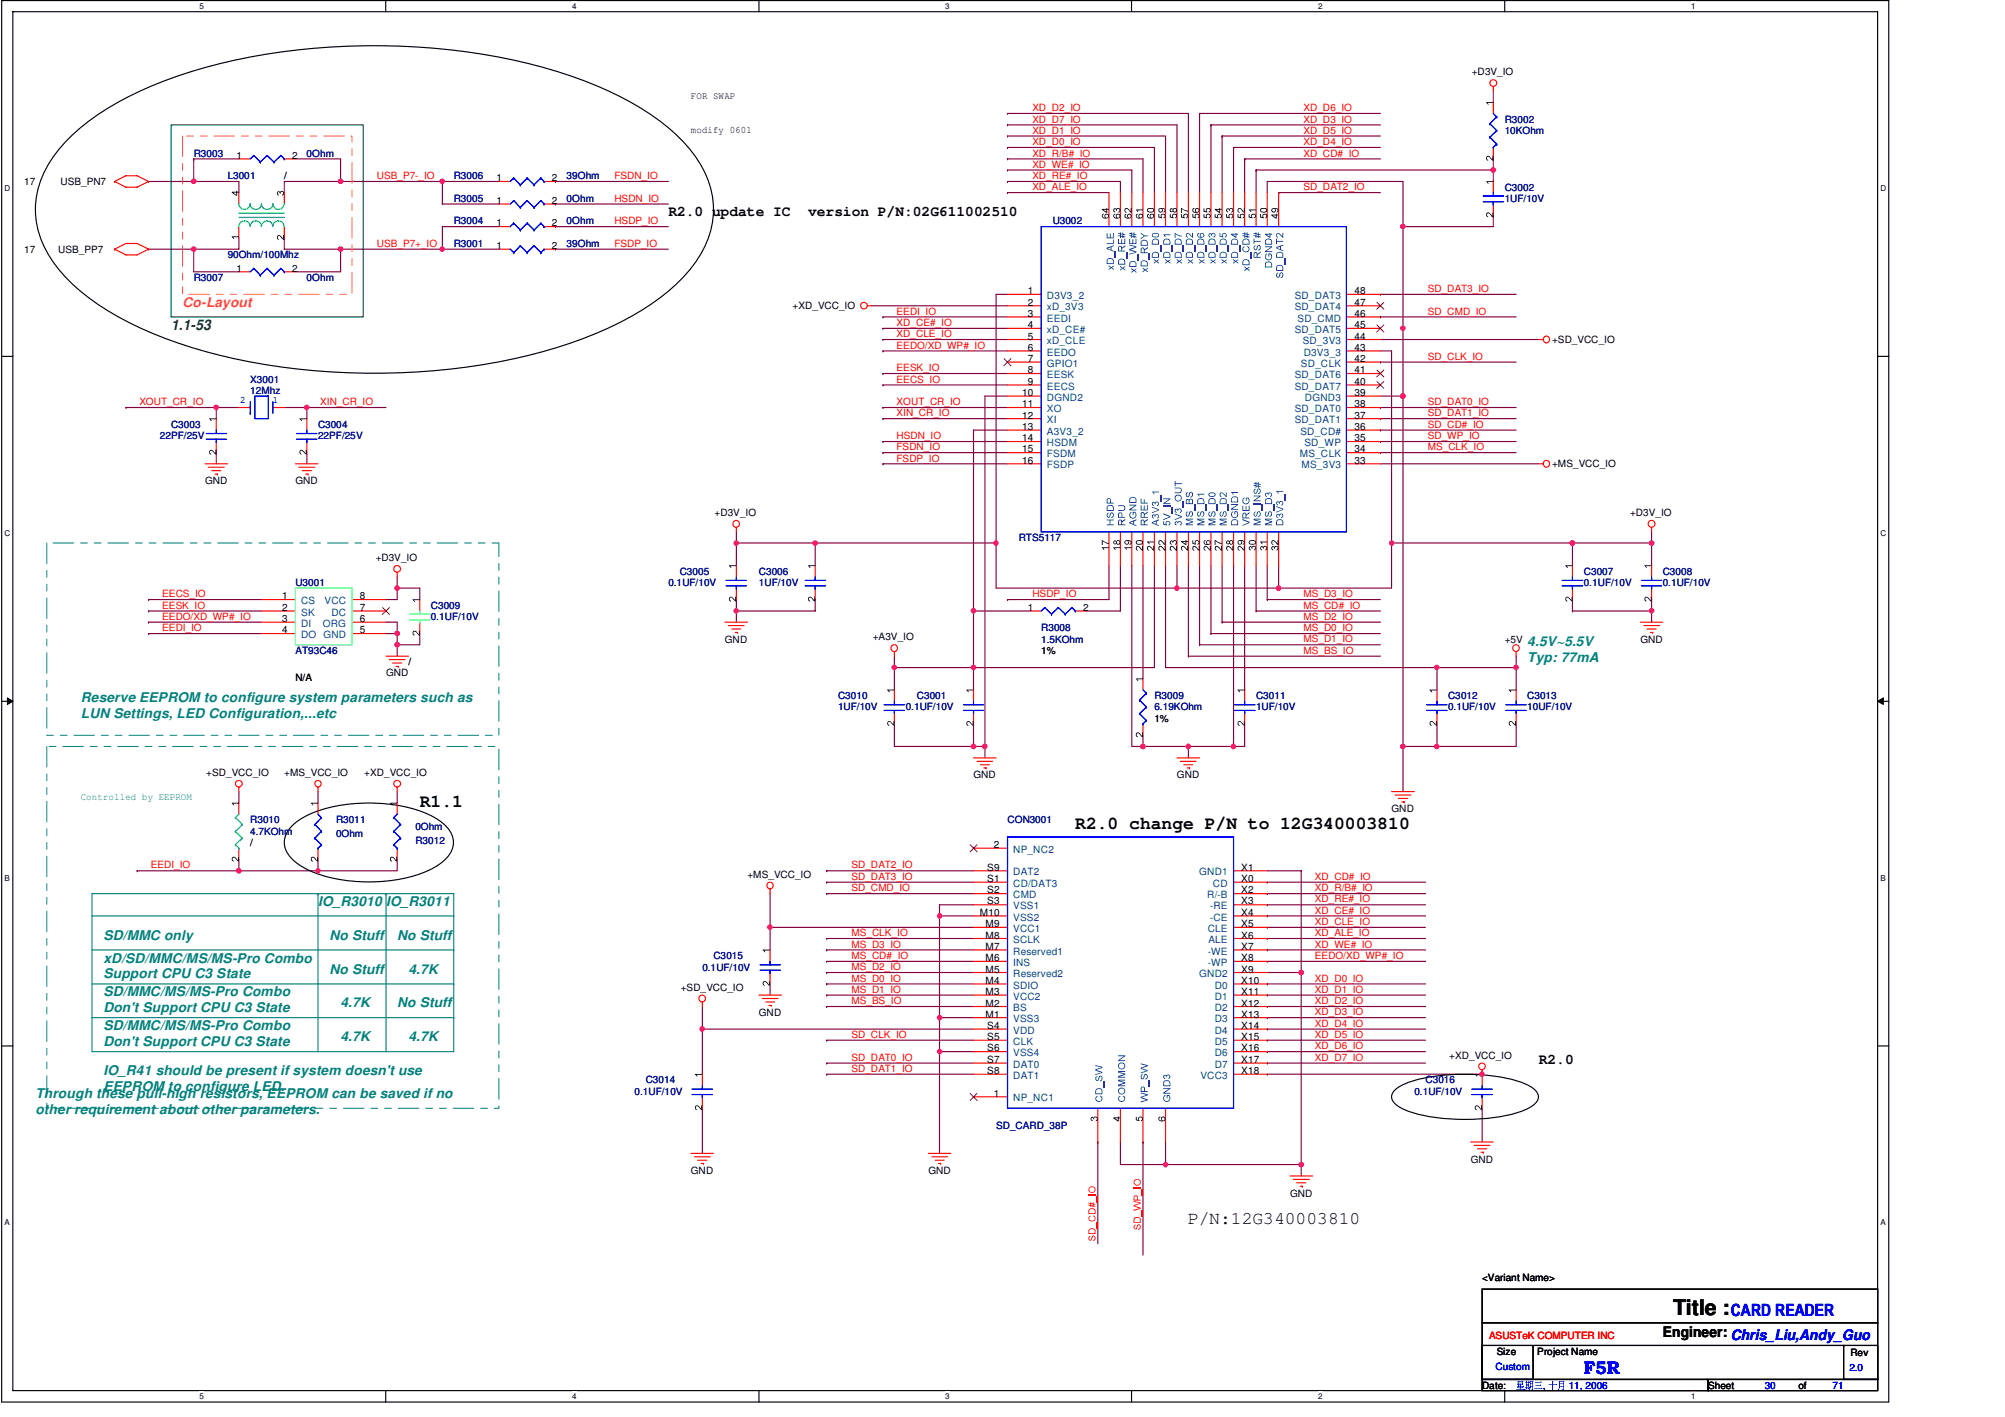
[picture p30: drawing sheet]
<svg xmlns="http://www.w3.org/2000/svg" width="297mm" height="210mm" viewBox="0 0 297 210" stroke-linecap="round" stroke-linejoin="round" font-family="sans-serif">
<defs><g id="words">
<text font-size="3.2" x="247.9" y="194.7">Title :</text>
<g font-size="2.7">
<text x="62.2" y="119.5">R1.1</text>
<text x="159.3" y="122.9">R2.0 change P/N to 12G340003810</text>
<text x="176" y="181.4">P/N:12G340003810</text>
</g>
<text font-size="2.7" fill="#00f" x="234.7" y="203.5">F5R</text>
<text font-size="2.5" fill="#00f" x="256.4" y="194.9">CARD READER</text>
<g font-size="2.2">
<text x="99" y="32">R2.0 update IC</text>
<text x="119.7" y="32">version P/N:02G611002510</text>
<text x="228" y="157.6">R2.0</text>
<text x="246.3" y="198">Engineer: Chris_Liu,Andy_Guo</text>
</g>
<text font-size="2.2" fill="#008000" x="25.4" y="48.9">1.1-53</text>
<text font-size="2" fill="#ff8000" x="27" y="45.5">Co-Layout</text>
<g font-size="2" fill="#008080">
<text x="226.3" y="95.7">4.5V~5.5V</text>
<text x="226.3" y="98">Typ: 77mA</text>
<text x="12" y="104.1">Reserve EEPROM to configure system parameters such as</text>
<text x="12" y="106.4">LUN Settings, LED Configuration,...etc</text>
<text x="47.1" y="134.2">IO_R3010</text>
<text x="57.2" y="134.2">IO_R3011</text>
<text x="15.3" y="139.2">SD/MMC only</text>
<text x="15.3" y="142.6">xD/SD/MMC/MS/MS-Pro Combo</text>
<text x="48.8" y="139.2">No Stuff</text>
<text x="58.8" y="139.2">No Stuff</text>
<text x="15.3" y="147.6">SD/MMC/MS/MS-Pro Combo</text>
<text x="15.3" y="149.9">Don't Support CPU C3 State</text>
<text x="15.3" y="144.9">Support CPU C3 State</text>
<text x="48.8" y="144.2">No Stuff</text>
<text x="50.5" y="149.2">4.7K</text>
<text x="58.8" y="149.2">No Stuff</text>
<text x="60.5" y="144.2">4.7K</text>
<text x="15.3" y="152.6">SD/MMC/MS/MS-Pro Combo</text>
<text x="15.3" y="154.9">Don't Support CPU C3 State</text>
<text x="50.5" y="154.3">4.7K</text>
<text x="60.5" y="154.3">4.7K</text>
<text x="15.3" y="159.3">IO_R41 should be present if system doesn't use</text>
<text x="15.3" y="161.7">EEPROM to configure LED.</text>
<text x="5.2" y="162.6">Through these pull-high resistors, EEPROM can be saved if no</text>
<text x="5.2" y="165">other requirement about other parameters.</text>
</g>
<g font-size="1.5">
<text x="218.1" y="11.1">+D3V_IO</text>
<text x="102.4" y="14.7">FOR SWAP</text>
<text x="35" y="23.5">1</text>
<text x="43.3" y="23.5">2</text>
<text x="102.4" y="19.7">modify 0601</text>
<text x="3.6" y="27.4">17</text>
<text x="9" y="27.4">USB_PN7</text>
<text x="42.1" y="26.5">/</text>
<text x="73.6" y="26.8">1</text>
<text x="81.7" y="26.8">2</text>
<text x="73.6" y="33.5">1</text>
<text x="73.6" y="30.2">1</text>
<text x="81.7" y="33.5">2</text>
<text x="81.7" y="30.2">2</text>
<text x="3.6" y="37.4">17</text>
<text x="8.6" y="37.4">USB_PP7</text>
<text x="35" y="40.3">1</text>
<text x="43.3" y="40.3">2</text>
<text x="73.6" y="36.9">1</text>
<text x="81.7" y="36.9">2</text>
<text x="117.4" y="45.8">+XD_VCC_IO</text>
<text x="152.3" y="43.6">1</text>
<text x="152.3" y="45.3">2</text>
<text x="152.3" y="46.9">3</text>
<text x="200.7" y="45.3">47</text>
<text x="200.7" y="43.6">48</text>
<text x="200.7" y="46.9">46</text>
<text x="152.3" y="48.6">4</text>
<text x="152.3" y="50.3">5</text>
<text x="152.3" y="51.9">6</text>
<text x="152.3" y="53.6">7</text>
<text x="200.7" y="50.3">44</text>
<text x="200.7" y="48.6">45</text>
<text x="200.7" y="51.9">43</text>
<text x="200.7" y="53.6">42</text>
<text x="230" y="50.8">+SD_VCC_IO</text>
<text x="151.4" y="58.7">10</text>
<text x="152.3" y="55.3">8</text>
<text x="152.3" y="57">9</text>
<text x="200.7" y="57">40</text>
<text x="200.7" y="55.3">41</text>
<text x="200.7" y="58.7">39</text>
<text x="151.4" y="60.3">11</text>
<text x="151.4" y="62">12</text>
<text x="151.4" y="63.7">13</text>
<text x="151.4" y="65.4">14</text>
<text x="200.7" y="62">37</text>
<text x="200.7" y="60.3">38</text>
<text x="200.7" y="65.4">35</text>
<text x="200.7" y="63.7">36</text>
<text x="30.4" y="71.8">GND</text>
<text x="43.8" y="71.8">GND</text>
<text x="151.4" y="67">15</text>
<text x="151.4" y="68.7">16</text>
<text x="200.7" y="67">34</text>
<text x="200.7" y="68.7">33</text>
<text x="230" y="69.2">+MS_VCC_IO</text>
<text x="105.9" y="76.5">+D3V_IO</text>
<text x="241.5" y="76.5">+D3V_IO</text>
<text x="55.7" y="83.1">+D3V_IO</text>
<text x="41.8" y="88.8">1</text>
<text x="53.3" y="88.8">8</text>
<text x="41.8" y="90.5">2</text>
<text x="41.8" y="92.2">3</text>
<text x="41.8" y="93.8">4</text>
<text x="53.3" y="90.5">7</text>
<text x="53.3" y="92.2">6</text>
<text x="53.3" y="93.8">5</text>
<text x="107.4" y="95.2">GND</text>
<text x="129.3" y="94.9">+A3V_IO</text>
<text x="152.3" y="90.5">1</text>
<text x="160.5" y="90.5">2</text>
<text x="222.9" y="95.2">+5V</text>
<text x="243" y="95.2">GND</text>
<text x="43.8" y="100.9">N/A</text>
<text x="57.2" y="100.2">GND</text>
<text x="60.5" y="98.6">/</text>
<text x="154.3" y="96.9">1%</text>
<text x="171" y="106.9">1%</text>
<text x="30.6" y="115">+SD_VCC_IO</text>
<text x="42.1" y="115">+MS_VCC_IO</text>
<text x="54" y="115">+XD_VCC_IO</text>
<text x="144.2" y="115.3">GND</text>
<text x="174.4" y="115.3">GND</text>
<text x="37.1" y="125.3">/</text>
<text x="147.2" y="125.6">2</text>
<text x="206.2" y="120.3">GND</text>
<text x="110.7" y="130">+MS_VCC_IO</text>
<text x="146.3" y="129">S9</text>
<text x="146.3" y="130.6">S1</text>
<text x="183.9" y="129">X1</text>
<text x="183.9" y="130.6">X0</text>
<text x="145.2" y="135.7">M10</text>
<text x="146" y="137.3">M9</text>
<text x="146.3" y="132.3">S2</text>
<text x="146.3" y="134">S3</text>
<text x="183.9" y="132.3">X2</text>
<text x="183.9" y="137.3">X5</text>
<text x="183.9" y="134">X3</text>
<text x="183.9" y="135.7">X4</text>
<text x="146" y="139">M8</text>
<text x="146" y="140.7">M7</text>
<text x="146" y="142.4">M6</text>
<text x="183.9" y="140.7">X7</text>
<text x="183.9" y="142.4">X8</text>
<text x="183.9" y="139">X6</text>
<text x="100.9" y="146.8">+SD_VCC_IO</text>
<text x="146" y="144.1">M5</text>
<text x="146" y="145.7">M4</text>
<text x="146" y="147.4">M3</text>
<text x="146" y="149.1">M2</text>
<text x="183.9" y="145.7">X10</text>
<text x="183.9" y="147.4">X11</text>
<text x="183.9" y="149.1">X12</text>
<text x="183.9" y="144.1">X9</text>
<text x="112.4" y="150.5">GND</text>
<text x="146" y="150.7">M1</text>
<text x="146.3" y="152.4">S4</text>
<text x="146.3" y="154.1">S5</text>
<text x="146.3" y="155.7">S6</text>
<text x="183.9" y="150.7">X13</text>
<text x="183.9" y="152.4">X14</text>
<text x="183.9" y="154.1">X15</text>
<text x="183.9" y="155.7">X16</text>
<text x="146.3" y="157.4">S7</text>
<text x="146.3" y="159.1">S8</text>
<text x="183.9" y="157.4">X17</text>
<text x="183.9" y="159.1">X18</text>
<text x="214.7" y="156.8">+XD_VCC_IO</text>
<text x="147.2" y="162.5">1</text>
<text x="102.4" y="173.9">GND</text>
<text x="137.5" y="173.9">GND</text>
<text x="217.9" y="172.2">GND</text>
<text x="191.1" y="177.2">GND</text>
<text x="219.6" y="189.8">&lt;Variant Name&gt;</text>
<text x="221.7" y="200.7">Size</text>
<text x="227.7" y="200.7">Project Name</text>
<text x="274.1" y="200.8">Rev</text>
<text x="219.6" y="205.7">Date:</text>
<text x="253.1" y="205.7">Sheet</text>
<text x="266.4" y="205.7">of</text>
</g>
<g font-size="1.5" fill="#f00">
<text x="152.9" y="16.5">XD_D2_IO</text>
<text x="193.1" y="16.5">XD_D6_IO</text>
<text x="152.9" y="21.5">XD_D0_IO</text>
<text x="152.9" y="19.8">XD_D1_IO</text>
<text x="152.9" y="18.2">XD_D7_IO</text>
<text x="152.9" y="23.2">XD_R/B#_IO</text>
<text x="193.1" y="18.2">XD_D3_IO</text>
<text x="193.1" y="21.5">XD_D4_IO</text>
<text x="193.1" y="19.8">XD_D5_IO</text>
<text x="193.1" y="23.2">XD_CD#_IO</text>
<text x="55.8" y="26.5">USB_P7-_IO</text>
<text x="91" y="26.5">FSDN_IO</text>
<text x="91" y="29.9">HSDN_IO</text>
<text x="152.9" y="24.8">XD_WE#_IO</text>
<text x="152.9" y="26.5">XD_RE#_IO</text>
<text x="152.9" y="28.2">XD_ALE_IO</text>
<text x="193.1" y="28.2">SD_DAT2_IO</text>
<text x="91" y="33.2">HSDP_IO</text>
<text x="55.8" y="36.6">USB_P7+_IO</text>
<text x="91" y="36.6">FSDP_IO</text>
<text x="132.8" y="46.6">EEDI_IO</text>
<text x="211.5" y="43.3">SD_DAT3_IO</text>
<text x="211.5" y="46.6">SD_CMD_IO</text>
<text x="132.8" y="51.6">EEDO/XD_WP#_IO</text>
<text x="132.8" y="48.3">XD_CE#_IO</text>
<text x="132.8" y="50">XD_CLE_IO</text>
<text x="211.5" y="53.3">SD_CLK_IO</text>
<text x="132.8" y="56.7">EECS_IO</text>
<text x="132.8" y="55">EESK_IO</text>
<text x="20.7" y="60">XOUT_CR_IO</text>
<text x="47.5" y="60">XIN_CR_IO</text>
<text x="132.8" y="65.1">HSDN_IO</text>
<text x="132.8" y="61.7">XIN_CR_IO</text>
<text x="132.8" y="60">XOUT_CR_IO</text>
<text x="211.5" y="61.7">SD_DAT1_IO</text>
<text x="211.5" y="60">SD_DAT0_IO</text>
<text x="211.5" y="63.4">SD_CD#_IO</text>
<text x="211.5" y="65.1">SD_WP_IO</text>
<text x="132.8" y="66.7">FSDN_IO</text>
<text x="132.8" y="68.4">FSDP_IO</text>
<text x="211.5" y="66.7">MS_CLK_IO</text>
<text x="24" y="88.5">EECS_IO</text>
<text x="152.9" y="88.5">HSDP_IO</text>
<text x="193.1" y="88.5">MS_D3_IO</text>
<text x="24" y="91.8">EEDO/XD_WP#_IO</text>
<text x="24" y="90.2">EESK_IO</text>
<text x="24" y="93.5">EEDI_IO</text>
<text x="193.1" y="90.2">MS_CD#_IO</text>
<text x="193.1" y="95.2">MS_D1_IO</text>
<text x="193.1" y="93.5">MS_D0_IO</text>
<text x="193.1" y="91.8">MS_D2_IO</text>
<text x="193.1" y="96.9">MS_BS_IO</text>
<text x="22.3" y="128.7">EEDI_IO</text>
<text x="126.1" y="130.3">SD_DAT3_IO</text>
<text x="126.1" y="128.7">SD_DAT2_IO</text>
<text x="194.8" y="130.3">XD_CD#_IO</text>
<text x="126.1" y="132">SD_CMD_IO</text>
<text x="194.8" y="132">XD_R/B#_IO</text>
<text x="194.8" y="133.7">XD_RE#_IO</text>
<text x="194.8" y="135.3">XD_CE#_IO</text>
<text x="194.8" y="137">XD_CLE_IO</text>
<text x="126.1" y="142.1">MS_CD#_IO</text>
<text x="126.1" y="143.7">MS_D2_IO</text>
<text x="126.1" y="140.4">MS_D3_IO</text>
<text x="126.1" y="138.7">MS_CLK_IO</text>
<text x="194.8" y="140.4">XD_WE#_IO</text>
<text x="194.8" y="138.7">XD_ALE_IO</text>
<text x="194.8" y="142.1">EEDO/XD_WP#_IO</text>
<text x="126.1" y="148.8">MS_BS_IO</text>
<text x="126.1" y="147.1">MS_D1_IO</text>
<text x="126.1" y="145.4">MS_D0_IO</text>
<text x="194.8" y="145.4">XD_D0_IO</text>
<text x="194.8" y="147.1">XD_D1_IO</text>
<text x="194.8" y="148.8">XD_D2_IO</text>
<text x="126.1" y="153.8">SD_CLK_IO</text>
<text x="194.8" y="150.4">XD_D3_IO</text>
<text x="194.8" y="152.1">XD_D4_IO</text>
<text x="194.8" y="153.8">XD_D5_IO</text>
<text x="194.8" y="155.4">XD_D6_IO</text>
<text x="126.1" y="158.8">SD_DAT1_IO</text>
<text x="126.1" y="157.1">SD_DAT0_IO</text>
<text x="194.8" y="157.1">XD_D7_IO</text>
<text x="220.6" y="198.3">ASUSTeK COMPUTER INC</text>
</g>
<g font-size="1.5" fill="#000080">
<text x="28.7" y="23.2">R3003</text>
<text x="45.4" y="23.2">0Ohm</text>
<text x="222.9" y="18.2">R3002</text>
<text x="222.9" y="19.9">10KOhm</text>
<text x="33.7" y="26.5">L3001</text>
<text x="67.2" y="29.9">R3005</text>
<text x="67.2" y="26.5">R3006</text>
<text x="83.9" y="29.9">0Ohm</text>
<text x="83.9" y="26.5">39Ohm</text>
<text x="222.9" y="28.2">C3002</text>
<text x="222.9" y="29.9">1UF/10V</text>
<text x="67.2" y="33.2">R3004</text>
<text x="83.9" y="33.2">0Ohm</text>
<text x="156" y="33.2">U3002</text>
<text x="28.7" y="41.6">R3007</text>
<text x="33.7" y="38.3">90Ohm/100Mhz</text>
<text x="45.4" y="41.6">0Ohm</text>
<text x="67.2" y="36.6">R3001</text>
<text x="83.9" y="36.6">39Ohm</text>
<text x="37.1" y="56.7">X3001</text>
<text x="37.1" y="58.4">12Mhz</text>
<text x="23.7" y="65.1">22PF/25V</text>
<text x="25.4" y="63.4">C3003</text>
<text x="47.1" y="63.4">C3004</text>
<text x="47.1" y="65.1">22PF/25V</text>
<text x="150.9" y="80.1">RTS5117</text>
<text x="43.8" y="86.8">U3001</text>
<text x="99" y="86.8">0.1UF/10V</text>
<text x="100.7" y="85.1">C3005</text>
<text x="112.4" y="85.1">C3006</text>
<text x="112.4" y="86.8">1UF/10V</text>
<text x="234.7" y="85.1">C3007</text>
<text x="234.7" y="86.8">0.1UF/10V</text>
<text x="246.3" y="85.1">C3008</text>
<text x="246.3" y="86.8">0.1UF/10V</text>
<text x="63.8" y="90.2">C3009</text>
<text x="63.8" y="91.9">0.1UF/10V</text>
<text x="154.3" y="93.5">R3008</text>
<text x="154.3" y="95.2">1.5KOhm</text>
<text x="43.8" y="96.9">AT93C46</text>
<text x="124.2" y="103.5">C3010</text>
<text x="124.2" y="105.2">1UF/10V</text>
<text x="134.2" y="105.2">0.1UF/10V</text>
<text x="135.8" y="103.5">C3001</text>
<text x="171" y="103.5">R3009</text>
<text x="171" y="105.2">6.19KOhm</text>
<text x="186.1" y="103.5">C3011</text>
<text x="186.1" y="105.2">1UF/10V</text>
<text x="214.5" y="103.5">C3012</text>
<text x="214.5" y="105.2">0.1UF/10V</text>
<text x="226.3" y="103.5">C3013</text>
<text x="226.3" y="105.2">10UF/10V</text>
<text x="37.1" y="122">R3010</text>
<text x="37.1" y="123.7">4.7KOhm</text>
<text x="49.8" y="122">R3011</text>
<text x="49.8" y="124">0Ohm</text>
<text x="61.5" y="125">R3012</text>
<text x="61.5" y="123">0Ohm</text>
<text x="149.3" y="122">CON3001</text>
<text x="104.1" y="143.8">0.1UF/10V</text>
<text x="105.7" y="142.1">C3015</text>
<text x="95.7" y="160.5">C3014</text>
<text x="211.2" y="160.5">C3016</text>
<text x="94" y="162.2">0.1UF/10V</text>
<text x="147.6" y="167.2">SD_CARD_38P</text>
<text x="209.5" y="162.2">0.1UF/10V</text>
</g>
<g font-size="1.5" fill="#004080">
<text x="155.1" y="44.3">D3V3_2</text>
<text x="155.1" y="46">xD_3V3</text>
<text x="155.1" y="47.6">EEDI</text>
<text x="191.8" y="46">SD_DAT4</text>
<text x="191.8" y="44.3">SD_DAT3</text>
<text x="192.2" y="47.6">SD_CMD</text>
<text x="155.1" y="49.3">xD_CE#</text>
<text x="155.1" y="51">xD_CLE</text>
<text x="155.1" y="52.7">EEDO</text>
<text x="191.8" y="49.3">SD_DAT5</text>
<text x="193" y="51">SD_3V3</text>
<text x="193.2" y="52.7">D3V3_3</text>
<text x="155.1" y="54.3">GPIO1</text>
<text x="155.1" y="56">EESK</text>
<text x="155.1" y="57.7">EECS</text>
<text x="155.1" y="59.4">DGND2</text>
<text x="191.8" y="57.7">SD_DAT7</text>
<text x="191.8" y="56">SD_DAT6</text>
<text x="192.7" y="54.3">SD_CLK</text>
<text x="193.3" y="59.4">DGND3</text>
<text x="155.1" y="61">XO</text>
<text x="155.1" y="62.7">XI</text>
<text x="155.1" y="64.4">A3V3_2</text>
<text x="191.8" y="62.7">SD_DAT1</text>
<text x="191.8" y="61">SD_DAT0</text>
<text x="192.7" y="64.4">SD_CD#</text>
<text x="155.1" y="66.1">HSDM</text>
<text x="155.1" y="67.7">FSDM</text>
<text x="155.1" y="69.4">FSDP</text>
<text x="192.6" y="67.7">MS_CLK</text>
<text x="192.8" y="69.4">MS_3V3</text>
<text x="193.2" y="66.1">SD_WP</text>
<text x="44.6" y="89.5">CS</text>
<text x="48.1" y="89.5">VCC</text>
<text x="44.6" y="91.2">SK</text>
<text x="44.6" y="92.8">DI</text>
<text x="44.6" y="94.5">DO</text>
<text x="47.8" y="92.8">ORG</text>
<text x="47.9" y="94.5">GND</text>
<text x="49.1" y="91.2">DC</text>
<text x="150.1" y="126.3">NP_NC2</text>
<text x="150.1" y="129.7">DAT2</text>
<text x="150.1" y="131.4">CD/DAT3</text>
<text x="177.7" y="129.7">GND1</text>
<text x="179.7" y="131.4">CD</text>
<text x="150.1" y="133">CMD</text>
<text x="150.1" y="134.7">VSS1</text>
<text x="150.1" y="136.4">VSS2</text>
<text x="178.9" y="133">R/-B</text>
<text x="179.3" y="134.7">-RE</text>
<text x="179.3" y="136.4">-CE</text>
<text x="150.1" y="138">VCC1</text>
<text x="150.1" y="139.7">SCLK</text>
<text x="150.1" y="141.4">Reserved1</text>
<text x="150.1" y="143.1">INS</text>
<text x="178.9" y="138">CLE</text>
<text x="178.9" y="141.4">-WE</text>
<text x="178.9" y="143.1">-WP</text>
<text x="179" y="139.7">ALE</text>
<text x="150.1" y="144.7">Reserved2</text>
<text x="150.1" y="146.4">SDIO</text>
<text x="150.1" y="148.1">VCC2</text>
<text x="150.1" y="149.8">BS</text>
<text x="177.7" y="144.7">GND2</text>
<text x="180" y="146.4">D0</text>
<text x="180" y="148.1">D1</text>
<text x="180" y="149.8">D2</text>
<text x="150.1" y="151.4">VSS3</text>
<text x="150.1" y="153.1">VDD</text>
<text x="150.1" y="154.8">CLK</text>
<text x="180" y="151.4">D3</text>
<text x="180" y="153.1">D4</text>
<text x="180" y="154.8">D5</text>
<text x="150.1" y="156.5">VSS4</text>
<text x="150.1" y="158.2">DAT0</text>
<text x="150.1" y="159.8">DAT1</text>
<text x="177.8" y="159.8">VCC3</text>
<text x="180" y="156.5">D6</text>
<text x="180" y="158.2">D7</text>
<text x="150.1" y="163.2">NP_NC1</text>
</g>
<g font-size="1.5" fill="#00f">
<text x="35.6" y="59.7">2</text>
<text x="40.4" y="59.7">1</text>
<text x="221.6" y="203">Custom</text>
<text x="274" y="203.2">2.0</text>
<text x="228.6" y="205.7">,</text>
<text x="232.4" y="205.7">11, 2006</text>
<text x="261.4" y="205.7">30</text>
<text x="271.5" y="205.7">71</text>
</g>
<text font-size="1.5" fill="#008080" x="12" y="118.5">Controlled by EEPROM</text>
<g font-size="1.2">
<text x="29.5" y="1.4">5</text>
<text x="84.7" y="1.4">4</text>
<text x="140" y="1.4">3</text>
<text x="195.3" y="1.4">2</text>
<text x="250.5" y="1.4">1</text>
<text x=".7" y="28.4">D</text>
<text x="278.6" y="28.4">D</text>
<text x=".7" y="79.4">C</text>
<text x="278.6" y="79.4">C</text>
<text x=".7" y="130.5">B</text>
<text x="278.6" y="130.5">B</text>
<text x=".7" y="181.5">A</text>
<text x="278.6" y="181.5">A</text>
<text x="29.5" y="207.3">5</text>
<text x="84.7" y="207.3">4</text>
<text x="140" y="207.3">3</text>
<text x="195.3" y="207.3">2</text>
<text x="250.5" y="207.3">1</text>
</g>
</g></defs>
<path d="M.3 .1h279.5v207.6h-279.5zM1.9 1.7h276.3v204.3h-276.3z" fill="none" stroke="#000" stroke-width=".17"/>
<g fill="#fff">
<path d="M29.5 .3h.7v1.3h-.7z"/>
<path d="M29.5 206.2h.7v1.4h-.7z"/>
</g>
<path d="M57.1 .1v1.6M57.1 206v1.7" fill="none" stroke="#000" stroke-width=".17"/>
<g fill="#fff">
<path d="M84.7 .3h.7v1.3h-.7z"/>
<path d="M84.7 206.2h.7v1.4h-.7z"/>
</g>
<path d="M112.4 .1v1.6M112.4 206v1.7" fill="none" stroke="#000" stroke-width=".17"/>
<g fill="#fff">
<path d="M140 .3h.7v1.3h-.7z"/>
<path d="M140 206.2h.7v1.4h-.7z"/>
</g>
<path d="M167.6 .1v1.6M167.6 206v1.7" fill="none" stroke="#000" stroke-width=".17"/>
<g fill="#fff">
<path d="M195.2 .3h.8v1.3h-.8z"/>
<path d="M195.2 206.2h.8v1.4h-.8z"/>
</g>
<path d="M222.9 .1v1.6M222.9 206v1.7" fill="none" stroke="#000" stroke-width=".17"/>
<g fill="#fff">
<path d="M250.5 .3h.7v1.3h-.7z"/>
<path d="M250.5 206.2h.7v1.4h-.7z"/>
<path d="M.6 27.3h.9v1.3h-.9z"/>
<path d="M278.6 27.3h.8v1.3h-.8z"/>
<path d="M.6 78.3h.9v1.4h-.9z"/>
<path d="M278.6 78.3h.8v1.4h-.8z"/>
</g>
<path d="M.3 52.8h1.6M278.2 52.8h1.6" fill="none" stroke="#000" stroke-width=".17"/>
<g fill="#fff">
<path d="M.6 129.4h.9v1.4h-.9z"/>
<path d="M278.6 129.4h.8v1.4h-.8z"/>
</g>
<path d="M.3 103.9h1.6M278.2 103.9h1.6" fill="none" stroke="#000" stroke-width=".17"/>
<path d="M1.1 103.4l.8 .5-.8 .5zM278.2 103.9l.8-.5v1z" fill="#000"/>
<path d="M1.1 103.4l.8 .5-.8 .5zM278.2 103.9l.8-.5v1z" fill="none" stroke="#000" stroke-width=".15"/>
<g fill="#fff">
<path d="M.6 180.4h.9v1.4h-.9z"/>
<path d="M278.6 180.4h.8v1.4h-.8z"/>
</g>
<path d="M.3 154.9h1.6M278.2 154.9h1.6" fill="none" stroke="#000" stroke-width=".17"/>
<path d="M172.7 83.8v15.1M35.4 127.3v1.7M47.1 129h.1M47.1 127.3v1.7M47.1 129h11.7" fill="none" stroke="#800040" stroke-width=".17"/>
<circle cx="47.1" cy="129" r=".32" fill="#f0f"/>
<circle cx="47.1" cy="129" r=".32" fill="none" stroke="#f0f" stroke-width=".17"/>
<g fill="none" stroke="#800040" stroke-width=".17">
<path d="M204.5 50.3h23.5M204.5 68.7h23.5M144.2 98.9h26.8M176.1 97.2h.1M176.1 83.8v13.4M176.1 97.2h28.4M177.7 95.5h.1M177.7 83.8v11.7M177.7 95.5h26.8M179.4 93.9h.1M179.4 83.8v10.1M179.4 93.9h25.1"/>
<path d="M181.1 92.2h.1M181.1 83.8v8.4M181.1 92.2h23.4M184.4 83.8v18.4M186.1 90.5h.1M186.1 83.8v6.7M186.1 90.5h18.4M187.7 88.8h.1M187.7 83.8v5M187.7 88.8h16.8M212.9 98.9v3.3M244.7 90.5v1.7"/>
<path d="M35.4 117.3v1.7M47.1 117.3v1.7M58.8 117.3v1.7M184.4 107.2v3.4M212.9 107.2v3.4M224.6 107.2v3.4M58.8 127.3v1.7M114.1 137.4h.1M114.1 137.4v3.3M114.1 137.4h30.1M139.2 134h5M122.5 142.4h.1"/>
<path d="M122.5 149.1h.1M122.5 147.4h.1M122.5 145.8h.1M122.5 144.1h.1M122.5 140.7h.1M122.5 142.4h21.7M122.5 149.1h21.7M122.5 147.4h21.7M122.5 145.8h21.7M122.5 144.1h21.7M122.5 140.7h21.7"/>
</g>
<circle cx="114.1" cy="137.3" r=".32" fill="#f0f"/>
<circle cx="114.1" cy="137.3" r=".32" fill="none" stroke="#f0f" stroke-width=".17"/>
<path d="M65.5 26.9h.1M65.5 26.9h8.4M145.9 58.7h3.4M204.5 67.1h.1M204.5 67.1h20.1M233 80.4v3.4M233 88.8v1.7M144.2 107.2v3.4h-11.7M122.5 139h.1M122.5 139h21.7M114.1 145.8v1.6" fill="none" stroke="#800040" stroke-width=".17"/>
<circle cx="65.5" cy="26.9" r=".32" fill="#f0f"/>
<circle cx="65.5" cy="26.9" r=".32" fill="none" stroke="#f0f" stroke-width=".17"/>
<path d="M221.2 13.5v1.7M221.2 25.2v1.7M204.5 43.6h.1M204.5 43.6h20.1M207.9 48.6h.1M207.9 48.6v10.1M144.2 98.9v3.3M144.2 90.5h8.4M122.5 130.7h.1M122.5 130.7h21.7" fill="none" stroke="#800040" stroke-width=".17"/>
<circle cx="207.8" cy="58.7" r=".33" fill="#f0f"/>
<circle cx="207.8" cy="58.7" r=".33" fill="none" stroke="#f0f" stroke-width=".17"/>
<circle cx="207.8" cy="48.6" r=".32" fill="#f0f"/>
<circle cx="207.8" cy="48.6" r=".32" fill="none" stroke="#f0f" stroke-width=".17"/>
<path d="M144.2 90.5h.1M144.2 90.5v8.4" fill="none" stroke="#800040" stroke-width=".17"/>
<circle cx="144.2" cy="90.5" r=".33" fill="#f0f"/>
<circle cx="144.2" cy="90.5" r=".33" fill="none" stroke="#f0f" stroke-width=".17"/>
<path d="M171 21.8v6.7M130.8 52h.1M130.8 57h.1M130.8 55.3h.1M130.8 52h18.5M130.8 57h18.5M130.8 55.3h18.5M132.5 98.9v3.3M187.7 130.7h.1M187.7 130.7h23.5M192.8 172.5h.1M192.8 172.5v1.7" fill="none" stroke="#800040" stroke-width=".17"/>
<circle cx="192.8" cy="172.5" r=".33" fill="#f0f"/>
<circle cx="192.8" cy="172.5" r=".33" fill="none" stroke="#f0f" stroke-width=".17"/>
<g fill="none" stroke="#800040" stroke-width=".17">
<path d="M149.3 16.8h26.8v11.7M149.3 16.8h.1M177.7 16.8h.1M177.7 16.8v11.7M177.7 16.8h26.8M179.4 18.5h.1M179.4 18.5v10M179.4 18.5h25.1M149.3 21.8h.1M149.3 20.2h23.4v8.3M149.3 20.2h.1M149.3 21.8h21.7"/>
<path d="M181.1 20.2h.1M181.1 20.2v8.3M181.1 20.2h23.4M182.7 21.8h.1M182.7 21.8h21.8M182.7 21.8v6.7M167.7 83.8v26.8h1.6M224.6 97.2v1.7M145.9 110.6h.1M145.9 110.6v1.7M176.1 110.6v1.7M182.7 110.6h1.7"/>
<path d="M187.7 145.8h.1M187.7 147.4h.1M187.7 149.1h.1M187.7 150.7h.1M187.7 152.4h.1M187.7 154.1h.1M187.7 155.8h.1M187.7 145.8h23.5M187.7 147.4h23.5M187.7 149.1h23.5M187.7 150.7h23.5M187.7 152.4h23.5"/>
<path d="M187.7 154.1h23.5M187.7 155.8h23.5"/>
</g>
<circle cx="145.9" cy="110.6" r=".33" fill="#f0f"/>
<circle cx="145.9" cy="110.6" r=".33" fill="none" stroke="#f0f" stroke-width=".17"/>
<path d="M149.3 18.5h.1M149.3 18.5h25.1v10M82.3 26.9h.1M82.3 36.9h.1M82.3 26.9h16.7M82.3 36.9h16.7M144.2 110.6h.1M144.2 110.6h1.7M187.7 157.5h.1M187.7 157.5h23.5" fill="none" stroke="#800040" stroke-width=".17"/>
<circle cx="144.2" cy="110.6" r=".34" fill="#f0f"/>
<circle cx="144.2" cy="110.6" r=".34" fill="none" stroke="#f0f" stroke-width=".17"/>
<path d="M207.9 58.7h.1M207.9 58.7v51.9" fill="none" stroke="#800040" stroke-width=".17"/>
<circle cx="207.8" cy="110.6" r=".33" fill="#f0f"/>
<circle cx="207.8" cy="110.6" r=".33" fill="none" stroke="#f0f" stroke-width=".17"/>
<circle cx="207.8" cy="58.7" r=".33" fill="#f0f"/>
<circle cx="207.8" cy="58.7" r=".33" fill="none" stroke="#f0f" stroke-width=".17"/>
<path d="M212.9 110.6h.1M212.9 110.6h11.7" fill="none" stroke="#800040" stroke-width=".17"/>
<circle cx="212.9" cy="110.6" r=".33" fill="#f0f"/>
<circle cx="212.9" cy="110.6" r=".33" fill="none" stroke="#f0f" stroke-width=".17"/>
<path d="M184.4 23.5h.1M184.4 23.5v5M184.4 23.5h20.1M204.5 58.7h3.4M58.8 95.5h.1M58.8 95.5v1.7" fill="none" stroke="#800040" stroke-width=".17"/>
<circle cx="58.8" cy="95.5" r=".34" fill="#f0f"/>
<circle cx="58.8" cy="95.5" r=".34" fill="none" stroke="#f0f" stroke-width=".17"/>
<path d="M189.4 28.5h.1M189.4 28.5h15.1M207.9 26.9h-20.2v1.6M147.6 43.6h1.7M204.5 62h.1M204.5 62h20.1M109.1 80.4h.1M109.1 80.4h11.7M174.4 83.8v3.3M122.5 129h.1M122.5 129h21.7" fill="none" stroke="#800040" stroke-width=".17"/>
<circle cx="109.1" cy="80.4" r=".32" fill="#f0f"/>
<circle cx="109.1" cy="80.4" r=".32" fill="none" stroke="#f0f" stroke-width=".17"/>
<path d="M189.4 87.1h.1M189.4 87.1h16.8M122.5 159.1h.1M122.5 159.1h21.7" fill="none" stroke="#800040" stroke-width=".17"/>
<circle cx="189.4" cy="87.1" r=".33" fill="#f0f"/>
<circle cx="189.4" cy="87.1" r=".33" fill="none" stroke="#f0f" stroke-width=".17"/>
<path d="M189.4 83.8v3.3M212.9 98.9h.1M212.9 98.9h11.7M122.5 157.5h.1M122.5 157.5h21.7" fill="none" stroke="#800040" stroke-width=".17"/>
<circle cx="224.6" cy="98.9" r=".32" fill="#f0f"/>
<circle cx="224.6" cy="98.9" r=".32" fill="none" stroke="#f0f" stroke-width=".17"/>
<circle cx="212.9" cy="98.9" r=".32" fill="#f0f"/>
<circle cx="212.9" cy="98.9" r=".32" fill="none" stroke="#f0f" stroke-width=".17"/>
<path d="M204.5 52h1.7M204.5 60.4h.1M204.5 60.4h20.1M206.2 80.4h.1M206.2 80.4h26.8" fill="none" stroke="#800040" stroke-width=".17"/>
<circle cx="232.9" cy="80.4" r=".32" fill="#f0f"/>
<circle cx="232.9" cy="80.4" r=".32" fill="none" stroke="#f0f" stroke-width=".17"/>
<circle cx="206.2" cy="80.4" r=".32" fill="#f0f"/>
<circle cx="206.2" cy="80.4" r=".32" fill="none" stroke="#f0f" stroke-width=".17"/>
<path d="M172.7 98.9h40.2M224.6 98.9v3.3M233 80.4h.1M233 80.4h11.7" fill="none" stroke="#800040" stroke-width=".17"/>
<circle cx="244.7" cy="80.4" r=".33" fill="#f0f"/>
<circle cx="244.7" cy="80.4" r=".33" fill="none" stroke="#f0f" stroke-width=".17"/>
<circle cx="232.9" cy="80.4" r=".32" fill="#f0f"/>
<circle cx="232.9" cy="80.4" r=".32" fill="none" stroke="#f0f" stroke-width=".17"/>
<path d="M109.1 80.4v3.4M109.1 90.5v1.7M233 90.5h.1M233 90.5h11.7M244.7 80.4v3.4M207.9 110.6v6.7" fill="none" stroke="#800040" stroke-width=".17"/>
<circle cx="244.7" cy="90.5" r=".33" fill="#f0f"/>
<circle cx="244.7" cy="90.5" r=".33" fill="none" stroke="#f0f" stroke-width=".17"/>
<path d="M129.2 45.3h20.1M206.2 52v28.4M109.1 90.5h.1M120.8 80.4v3.4M120.8 88.8v1.7h-11.7M147.6 87.1h26.8" fill="none" stroke="#800040" stroke-width=".17"/>
<circle cx="109.1" cy="90.5" r=".32" fill="#f0f"/>
<circle cx="109.1" cy="90.5" r=".32" fill="none" stroke="#f0f" stroke-width=".17"/>
<path d="M65.5 36.9h.1M65.5 26.9v3.3h8.4M65.5 36.9h8.4M82.3 30.2h.1M82.3 30.2h16.7M147.6 80.4v6.7" fill="none" stroke="#800040" stroke-width=".17"/>
<circle cx="65.5" cy="36.9" r=".32" fill="#f0f"/>
<circle cx="65.5" cy="36.9" r=".32" fill="none" stroke="#f0f" stroke-width=".17"/>
<path d="M73.9 33.6h-8.4v3.3M82.3 33.6h.1M82.3 33.6h16.7M120.8 80.4h.1M120.8 80.4h26.8" fill="none" stroke="#800040" stroke-width=".17"/>
<circle cx="147.5" cy="80.4" r=".32" fill="#f0f"/>
<circle cx="147.5" cy="80.4" r=".32" fill="none" stroke="#f0f" stroke-width=".17"/>
<circle cx="120.8" cy="80.4" r=".33" fill="#f0f"/>
<circle cx="120.8" cy="80.4" r=".33" fill="none" stroke="#f0f" stroke-width=".17"/>
<g fill="none" stroke="#800040" stroke-width=".17">
<path d="M28.7 26.9h6.7v1.6M35.4 35.2v1.7h-6.7M42.1 35.2v1.7h8.4M50.5 26.9h-8.4v1.6M149.3 23.5h.1M149.3 25.2h.1M149.3 26.9h.1M149.3 26.9h16.7v1.6M149.3 23.5h20v5M149.3 25.2h18.4v3.3M186.1 25.2h.1M186.1 25.2h35.1"/>
<path d="M186.1 25.2v3.3M130.8 65.4h.1M130.8 67.1h.1M130.8 68.7h.1M130.8 65.4h18.5M130.8 67.1h18.5M130.8 68.7h18.5M166 83.8v6.7h-5M187.7 132.4h.1M187.7 132.4h23.5M187.7 140.7h.1M187.7 140.7h23.5"/>
</g>
<circle cx="221.2" cy="25.2" r=".34" fill="#f0f"/>
<circle cx="221.2" cy="25.2" r=".34" fill="none" stroke="#f0f" stroke-width=".17"/>
<g fill="none" stroke="#800040" stroke-width=".17">
<path d="M149.3 28.5h.1M149.3 28.5h15M221.2 31.9v1.7h-13.3M130.8 48.6h.1M130.8 50.3h.1M130.8 48.6h18.5M130.8 50.3h18.5M204.5 63.7h.1M204.5 63.7h20.1M187.7 134h.1M187.7 139h.1M187.7 135.7h.1"/>
<path d="M187.7 134h23.5M187.7 139h23.5M187.7 135.7h23.5M162.6 169.2h.1M162.6 169.2v15"/>
</g>
<g fill="#f00">
<path d="M161.3 183.2l.2-.2v.2a.24 .24 0 0 0-.2 .3 .24 .24 0 0 0 .3 .1 .55 .55 0 0 1 .5-.6 .41 .41 0 0 1 .2 .5 .41 .41 0 0 1-.4 .3v-.1a.25 .25 0 0 0 .3-.3 .25 .25 0 0 0-.3-.2v.1a.43 .43 0 0 1-.5 .5 .4 .4 0 0 1-.1-.6z"/>
<path d="M162.5 181h.1v.9h-.1z"/>
<path d="M161.3 180.2l.2-.1 .1 .1a.33 .33 0 0 0-.2 .5 .33 .33 0 0 0 .5 .1 .32 .32 0 0 0 .3-.3 .32 .32 0 0 0-.3-.3l.1-.2a.5 .5 0 0 1 .2 .8 .5 .5 0 0 1-.8 0l-.2-.3z"/>
<path d="M162.5 177.2h.1v.9h-.1z"/>
<path d="M161.2 177h1.1v.1h-1.1z"/>
<path d="M161.3 182.1l-.1 .7h1.1l-.1-.6a.6 .6 0 0 0-.9-.1zM161.5 182.1a.46 .46 0 0 1 .5 .1 .46 .46 0 0 1 .2 .5h-.8z"/>
<path d="M161.4 179.1l-.2 .2v.5h1.1v-.4a.56 .56 0 0 0-.9-.3zM161.5 179.2a.45 .45 0 0 1 .5 0 .45 .45 0 0 1 .2 .5h-.8v-.3z"/>
<path d="M161.2 178.1v.2l.3 .1v.1l-.3-.1v.2h.3v.2h.2v-.2l.2 .1v.1h.4v-.2h-.3v-.2l.3 .1v-.1l-.3-.1v-.2h-.1v.2l-.2-.1v-.1h-.2v.1zM161.7 178.4h.2v.2l-.2-.1z"/>
<path d="M161.3 176.2a.52 .52 0 0 0 1 0 .52 .52 0 0 0-1 0zM161.4 176.2a.4 .4 0 0 1 .8 0 .4 .4 0 0 1-.8 0z"/>
</g>
<path d="M32 67.1v1.6M45.5 60.4h.1M45.5 60.4v1.6M45.5 67.1v1.6M45.5 60.4h11.7M187.7 137.4h.1M187.7 137.4h23.5" fill="none" stroke="#800040" stroke-width=".17"/>
<circle cx="45.4" cy="60.3" r=".32" fill="#f0f"/>
<circle cx="45.4" cy="60.3" r=".32" fill="none" stroke="#f0f" stroke-width=".17"/>
<path d="M32 60.4h.1M32 60.4h3.4M32 60.4v1.6" fill="none" stroke="#800040" stroke-width=".17"/>
<circle cx="32" cy="60.3" r=".32" fill="#f0f"/>
<circle cx="32" cy="60.3" r=".32" fill="none" stroke="#f0f" stroke-width=".17"/>
<path d="M109.1 78.8v1.6M130.8 62h.1M130.8 62h18.5M58.8 87.1h.1M58.8 87.1v1.7" fill="none" stroke="#800040" stroke-width=".17"/>
<circle cx="58.8" cy="87.1" r=".34" fill="#f0f"/>
<circle cx="58.8" cy="87.1" r=".34" fill="none" stroke="#f0f" stroke-width=".17"/>
<g fill="none" stroke="#800040" stroke-width=".17">
<path d="M204.5 46.9h.1M204.5 53.6h.1M204.5 46.9h20.1M204.5 53.6h20.1M130.8 60.4h.1M130.8 60.4h18.5M149.3 63.7h-5.1v26.8M204.5 65.4h.1M204.5 65.4h20.1M22 88.8h.1M22 92.2h.1M22 90.5h.1"/>
<path d="M22 93.9h.1M22 88.8h16.7M22 92.2h16.7M22 93.9h16.7M22 90.5h16.7M57.2 92.2h1.6v1.7h-1.6M57.2 88.8h1.6M58.8 87.1h3.4M58.8 95.5h3.4M132.5 98.9h.1M132.5 97.2v1.7M132.5 98.9h11.7"/>
<path d="M171 83.8v15.1M132.5 107.2v3.4M122.5 132.4h.1M122.5 132.4h21.7M122.5 154.1h.1M122.5 154.1h21.7"/>
</g>
<circle cx="144.2" cy="98.9" r=".33" fill="#f0f"/>
<circle cx="144.2" cy="98.9" r=".33" fill="none" stroke="#f0f" stroke-width=".17"/>
<circle cx="132.5" cy="98.9" r=".32" fill="#f0f"/>
<circle cx="132.5" cy="98.9" r=".32" fill="none" stroke="#f0f" stroke-width=".17"/>
<path d="M28.7 23.5h.1M28.7 23.5v3.4M43.8 40.3h6.7" fill="none" stroke="#800040" stroke-width=".17"/>
<circle cx="28.7" cy="26.9" r=".33" fill="#f0f"/>
<circle cx="28.7" cy="26.9" r=".33" fill="none" stroke="#f0f" stroke-width=".17"/>
<path d="M28.7 36.9h.1M28.7 36.9v3.4" fill="none" stroke="#800040" stroke-width=".17"/>
<circle cx="28.7" cy="36.9" r=".33" fill="#f0f"/>
<circle cx="28.7" cy="36.9" r=".33" fill="none" stroke="#f0f" stroke-width=".17"/>
<path d="M43.8 23.5h6.7M28.7 40.3h6.7M169.3 169.2h.1M169.3 169.2v16.7" fill="none" stroke="#800040" stroke-width=".17"/>
<g fill="#f00">
<path d="M168 181.6l.2-.2v.1a.22 .22 0 0 0-.2 .3 .22 .22 0 0 0 .3 .1 .51 .51 0 0 1 .5-.5 .43 .43 0 0 1 .2 .4 .43 .43 0 0 1-.4 .4v-.2a.25 .25 0 0 0 .3-.2 .25 .25 0 0 0-.3-.2 .34 .34 0 0 1-.2 .4 .34 .34 0 0 1-.4-.1z"/>
<path d="M169.2 179.4h.1v.9h-.1z"/>
<path d="M167.9 177.9l1.1 .2v.2l-.9 .3 .9 .3v.2l-1.1 .3v-.2l1-.2-1-.3v-.2l1-.3-1-.2z"/>
<path d="M169.2 176.1h.1v.9h-.1z"/>
<path d="M167.9 175.9h1.1v.1h-1.1z"/>
<path d="M168 180.4l-.1 .7h1.1v-.3a.56 .56 0 0 0-.4-.5 .56 .56 0 0 0-.6 .1zM168.1 180.5a.41 .41 0 0 1 .5-.1 .41 .41 0 0 1 .3 .4v.2h-.8z"/>
<path d="M168 177.1l-.1 .7h1.1v-.1h-.4v-.4l-.2-.2zM168.1 177.2h.3v.5h-.3z"/>
<path d="M167.9 175.1a.55 .55 0 0 0 1.1 0 .55 .55 0 0 0-1.1 0zM168.1 175.2a.4 .4 0 0 1 .8 0 .4 .4 0 0 1-.8 0z"/>
</g>
<path d="M28.7 23.5h6.7M50.5 23.5v3.4M50.5 36.9v3.4M169.3 83.8v16.7M169.3 108.9v1.7M139.2 155.8v15.1M187.7 159.1h.1M187.7 159.1h31.9" fill="none" stroke="#800040" stroke-width=".17"/>
<circle cx="219.5" cy="159.1" r=".33" fill="#f0f"/>
<circle cx="219.5" cy="159.1" r=".33" fill="none" stroke="#f0f" stroke-width=".17"/>
<path d="M130.8 46.9h.1M130.8 46.9h18.5M62.2 87.1v1.7M62.2 93.9v1.6M149.3 88.8h.1M164.3 83.8v5h-15M182.7 83.8h.1M182.7 83.8v26.8M206.2 80.4v6.7M187.7 142.4h.1M187.7 142.4h23.5M219.6 164.2v5" fill="none" stroke="#800040" stroke-width=".17"/>
<circle cx="182.7" cy="110.6" r=".33" fill="#f0f"/>
<circle cx="182.7" cy="110.6" r=".33" fill="none" stroke="#f0f" stroke-width=".17"/>
<path d="M22 36.9h6.7M22 26.9h6.7M207.9 26.9v6.7M244.7 88.8v1.7M169.3 110.6h.1M169.3 110.6h6.8M114.1 132.4v5" fill="none" stroke="#800040" stroke-width=".17"/>
<circle cx="169.3" cy="110.6" r=".34" fill="#f0f"/>
<circle cx="169.3" cy="110.6" r=".34" fill="none" stroke="#f0f" stroke-width=".17"/>
<path d="M58.8 93.9h.1M58.8 93.9v1.6" fill="none" stroke="#800040" stroke-width=".17"/>
<circle cx="58.8" cy="93.8" r=".33" fill="#f0f"/>
<circle cx="58.8" cy="93.8" r=".33" fill="none" stroke="#f0f" stroke-width=".17"/>
<path d="M147.6 43.6v36.8M176.1 110.6h.1M176.1 110.6h6.6" fill="none" stroke="#800040" stroke-width=".17"/>
<circle cx="176" cy="110.6" r=".33" fill="#f0f"/>
<circle cx="176" cy="110.6" r=".33" fill="none" stroke="#f0f" stroke-width=".17"/>
<path d="M42.1 60.4h3.4M35.4 129h.1M35.4 129h11.7" fill="none" stroke="#800040" stroke-width=".17"/>
<circle cx="35.4" cy="129" r=".34" fill="#f0f"/>
<circle cx="35.4" cy="129" r=".34" fill="none" stroke="#f0f" stroke-width=".17"/>
<path d="M50.5 26.9h.1M50.5 26.9h15M221.2 23.5v1.7M145.9 58.7v51.9M244.7 78.8v1.6M58.8 85.5v1.6M20.3 129h.1M20.3 129h15.1" fill="none" stroke="#800040" stroke-width=".17"/>
<circle cx="50.5" cy="26.9" r=".33" fill="#f0f"/>
<circle cx="50.5" cy="26.9" r=".33" fill="none" stroke="#f0f" stroke-width=".17"/>
<path d="M174.4 87.1h.1M174.4 87.1h15" fill="none" stroke="#800040" stroke-width=".17"/>
<circle cx="174.3" cy="87.1" r=".33" fill="#f0f"/>
<circle cx="174.3" cy="87.1" r=".33" fill="none" stroke="#f0f" stroke-width=".17"/>
<path d="M50.5 36.9h.1M50.5 36.9h15M18.7 60.4h.1M18.7 60.4h13.3" fill="none" stroke="#800040" stroke-width=".17"/>
<circle cx="50.5" cy="36.9" r=".33" fill="#f0f"/>
<circle cx="50.5" cy="36.9" r=".33" fill="none" stroke="#f0f" stroke-width=".17"/>
<path d="M109.1 88.8v1.7M207.9 110.6h5M187.7 129h5.1v15.1h-5.1M172.7 172.5h.1M172.7 172.5h20.1" fill="none" stroke="#800040" stroke-width=".17"/>
<circle cx="172.7" cy="172.5" r=".32" fill="#f0f"/>
<circle cx="172.7" cy="172.5" r=".32" fill="none" stroke="#f0f" stroke-width=".17"/>
<path d="M192.8 144.1h.1M192.8 144.1v28.4" fill="none" stroke="#800040" stroke-width=".17"/>
<circle cx="192.8" cy="144.1" r=".34" fill="#f0f"/>
<circle cx="192.8" cy="144.1" r=".34" fill="none" stroke="#f0f" stroke-width=".17"/>
<path d="M104.1 152.4h.1M104.1 152.4h40.1M166 169.2v3.3h6.7v-3.3" fill="none" stroke="#800040" stroke-width=".17"/>
<circle cx="104" cy="152.4" r=".32" fill="#f0f"/>
<circle cx="104" cy="152.4" r=".32" fill="none" stroke="#f0f" stroke-width=".17"/>
<path d="M139.2 135.7h.1M139.2 135.7h5M104.1 149.1v10" fill="none" stroke="#800040" stroke-width=".17"/>
<circle cx="139.2" cy="135.7" r=".33" fill="#f0f"/>
<circle cx="139.2" cy="135.7" r=".33" fill="none" stroke="#f0f" stroke-width=".17"/>
<path d="M139.2 150.7h.1M139.2 150.7h5" fill="none" stroke="#800040" stroke-width=".17"/>
<circle cx="139.2" cy="150.7" r=".33" fill="#f0f"/>
<circle cx="139.2" cy="150.7" r=".33" fill="none" stroke="#f0f" stroke-width=".17"/>
<path d="M139.2 135.7v15M139.2 155.8h.1M139.2 155.8h5" fill="none" stroke="#800040" stroke-width=".17"/>
<circle cx="139.2" cy="155.8" r=".32" fill="#f0f"/>
<circle cx="139.2" cy="155.8" r=".32" fill="none" stroke="#f0f" stroke-width=".17"/>
<path d="M207.9 33.6h.1M207.9 33.6v15M139.2 134v1.7M139.2 150.7v5.1M104.1 164.2v6.7" fill="none" stroke="#800040" stroke-width=".17"/>
<circle cx="207.8" cy="33.5" r=".32" fill="#f0f"/>
<circle cx="207.8" cy="33.5" r=".32" fill="none" stroke="#f0f" stroke-width=".17"/>
<g fill="none" stroke="#f00" stroke-width=".17">
<path d="M221.2 12.8v.7M17 26.9h.1M17 36.9h.1M17 26.9l1.7-.9h1.6l1.7 .9M17 26.9l1.7 .8h1.6l1.7-.8M17 36.9l1.7-.8h1.6l1.7 .8M17 36.9l1.7 .9h1.6l1.7-.9M22 26.9h.1M22 36.9h.1M128.5 45.3h.7M228 50.3h.6M30.4 68.7h3.3"/>
<path d="M30.9 69.2h2.3M31.4 69.7h1.3M31.9 70.2h.3M32.2 70.2h.1M43.8 68.7h3.3M44.3 69.2h2.3M44.8 69.7h1.3M45.3 70.2h.3M45.6 70.2h.1M109.1 78.1v.7M228 68.7h.6M244.7 78.1v.7"/>
<path d="M57.2 97.2h3.3M57.7 97.7h2.3M58.2 98.2h1.3M58.7 98.7h.3M58.8 84.8v.7M59 98.7h.1M107.4 92.2h3.3M107.9 92.7h2.3M108.4 93.2h1.3M108.9 93.7h.4M109.3 93.7h.1M132.5 96.5v.7"/>
<path d="M224.6 96.5v.7M243 92.2h3.3M243.5 92.7h2.4M244 93.2h1.4M244.5 93.7h.4M244.9 93.7h.1M35.4 116.6v.7M47.1 116.6v.7M58.8 116.6v.7M144.2 112.3h3.4M144.7 112.8h2.4M145.2 113.3h1.4"/>
<path d="M145.7 113.7h.4M146.1 113.7h.1M174.4 112.3h3.3M174.9 112.8h2.3M175.4 113.3h1.3M175.9 113.7h.3M176.2 113.7h.1M206.2 117.3h3.3M206.7 117.8h2.3M207.2 118.3h1.3M207.7 118.8h.3M208 118.8h.1"/>
<path d="M114.1 131.7v.7M104.1 148.4v.7M112.4 147.4h3.4M112.9 147.9h2.4M113.4 148.4h1.4M113.9 148.9h.4M114.3 148.9h.1M219.6 158.5v.6M102.4 170.9h3.3M102.9 171.4h2.3M103.4 171.9h1.3M103.9 172.3h.3"/>
<path d="M104.2 172.3h.1M137.5 170.9h3.4M138 171.4h2.4M138.6 171.9h1.3M139 172.3h.4M139.4 172.3h.1M191.1 174.2h3.4M191.6 174.7h2.4M192.1 175.2h1.4M192.6 175.7h.4M193 175.7h.1M217.9 169.2h3.3"/>
<path d="M218.4 169.7h2.3M218.9 170.2h1.4M219.4 170.7h.3M219.7 170.7h.1"/>
<circle cx="221.2" cy="12.3" r=".5"/>
<circle cx="128" cy="45.3" r=".49"/>
<circle cx="229.1" cy="50.3" r=".49"/>
<circle cx="109.1" cy="77.6" r=".5"/>
<circle cx="229.1" cy="68.7" r=".49"/>
<circle cx="244.7" cy="77.6" r=".51"/>
<circle cx="58.8" cy="84.3" r=".5"/>
<circle cx="132.5" cy="96" r=".5"/>
<circle cx="224.6" cy="96" r=".5"/>
<circle cx="35.4" cy="116.1" r=".5"/>
<circle cx="47.1" cy="116.1" r=".47"/>
<circle cx="58.8" cy="116.1" r=".5"/>
<circle cx="114.1" cy="131.2" r=".48"/>
<circle cx="104" cy="147.9" r=".5"/>
<circle cx="219.6" cy="158" r=".49"/>
</g>
<path d="M219.6 191h58.6v13.3h-58.6zM219.6 199.3h7.5v5h-7.5zM219.6 196h58.6M227.3 199.3h45.8M273.1 199.3h5.1v5h-5.1zM273.1 199.3h.1M278.2 196h.1M219.6 204.3h33.5v1.7h-33.5zM253.1 204.3h25.1v1.7h-25.1z" fill="none" stroke="#000" stroke-width=".17"/>
<g fill="#00f">
<path d="M224.9 204.6l.7 .1zM224.9 204.9h.7zM224.9 205.1h.7zM224.8 204.6v.5h.1v-.5zM225.6 204.6v.5l.1-.5zM225 205.1l-.3 .5 .4-.4zM224.9 205.4h.9l-.2-.1v.1zM224.9 205.5v.1h.8l-.1-.1-.1 .1zM225.2 205.1l.1 .8v-.8zM224.6 205.8l.1 .1 1.2-.1-.1-.1-.1 .1z"/>
<path d="M226.1 205l.4 .1zM226.1 205.3h.4zM226.7 204.6l.4 .1zM226.7 205h.4zM226.7 205.3l.4 .1zM226 204.8v.1l.7-.1-.1-.1-.1 .1zM226.1 204.6l.1 .9v-.9zM226.4 204.6l.1 .9 .1-.9zM225.9 205.4l.1 .1h.6v-.1l-.1 .1zM226.2 205.6l-.3 .3 .4-.2zM226.4 205.6l.1 .2 .1-.1zM226.7 204.6v.7l-.2 .6 .3-.5v-.8zM227 204.6l.1 1.2h-.2l.1 .1 .1-.1 .1-1.1z"/>
<path d="M227.4 204.7l1 .1-.1-.2-.1 .1zM227.5 205.1v.1h.8l-.1-.1-.1 .1zM227.3 205.7h1.2l-.1-.1-.1 .1z"/>
<path d="M229.4 205.1h1.3l-.2-.1v.1zM230 204.6v1.3l.1-1.3z"/>
<path d="M231.1 204.6l.6 .1zM231.1 205h.6zM231.1 205.3l.6 .1zM231 204.6v.9l-.2 .4 .3-.4v-.9zM231.7 204.6l-.1 1.2h-.2l.2 .1h.1v-1.2l.1-.1z"/>
</g>
<path d="M219.6 191h58.6v13.3h-58.6zM219.6 199.3h7.5v5h-7.5zM219.6 196h58.6M227.3 199.3h45.8M273.1 199.3h5.1v5h-5.1zM273.1 199.3h.1M278.2 196h.1M219.6 204.3h33.5v1.7h-33.5zM253.1 204.3h25.1v1.7h-25.1z" fill="none" stroke="#000" stroke-width=".17"/>
<g fill="#00f">
<path d="M224.9 204.6l.7 .1zM224.9 204.9h.7zM224.9 205.1h.7zM224.8 204.6v.5h.1v-.5zM225.6 204.6v.5l.1-.5zM225 205.1l-.3 .5 .4-.4zM224.9 205.4h.9l-.2-.1v.1zM224.9 205.5v.1h.8l-.1-.1-.1 .1zM225.2 205.1l.1 .8v-.8zM224.6 205.8l.1 .1 1.2-.1-.1-.1-.1 .1z"/>
<path d="M226.1 205l.4 .1zM226.1 205.3h.4zM226.7 204.6l.4 .1zM226.7 205h.4zM226.7 205.3l.4 .1zM226 204.8v.1l.7-.1-.1-.1-.1 .1zM226.1 204.6l.1 .9v-.9zM226.4 204.6l.1 .9 .1-.9zM225.9 205.4l.1 .1h.6v-.1l-.1 .1zM226.2 205.6l-.3 .3 .4-.2zM226.4 205.6l.1 .2 .1-.1zM226.7 204.6v.7l-.2 .6 .3-.5v-.8zM227 204.6l.1 1.2h-.2l.1 .1 .1-.1 .1-1.1z"/>
<path d="M227.4 204.7l1 .1-.1-.2-.1 .1zM227.5 205.1v.1h.8l-.1-.1-.1 .1zM227.3 205.7h1.2l-.1-.1-.1 .1z"/>
<path d="M229.4 205.1h1.3l-.2-.1v.1zM230 204.6v1.3l.1-1.3z"/>
<path d="M231.1 204.6l.6 .1zM231.1 205h.6zM231.1 205.3l.6 .1zM231 204.6v.9l-.2 .4 .3-.4v-.9zM231.7 204.6l-.1 1.2h-.2l.2 .1h.1v-1.2l.1-.1z"/>
</g>
<path d="M219.6 191h58.6v13.3h-58.6zM219.6 199.3h7.5v5h-7.5zM219.6 196h58.6M227.3 199.3h45.8M273.1 199.3h5.1v5h-5.1zM273.1 199.3h.1M278.2 196h.1M219.6 204.3h33.5v1.7h-33.5zM253.1 204.3h25.1v1.7h-25.1z" fill="none" stroke="#000" stroke-width=".17"/>
<g fill="#00f">
<path d="M224.9 204.6l.7 .1zM224.9 204.9h.7zM224.9 205.1h.7zM224.8 204.6v.5h.1v-.5zM225.6 204.6v.5l.1-.5zM225 205.1l-.3 .5 .4-.4zM224.9 205.4h.9l-.2-.1v.1zM224.9 205.5v.1h.8l-.1-.1-.1 .1zM225.2 205.1l.1 .8v-.8zM224.6 205.8l.1 .1 1.2-.1-.1-.1-.1 .1z"/>
<path d="M226.1 205l.4 .1zM226.1 205.3h.4zM226.7 204.6l.4 .1zM226.7 205h.4zM226.7 205.3l.4 .1zM226 204.8v.1l.7-.1-.1-.1-.1 .1zM226.1 204.6l.1 .9v-.9zM226.4 204.6l.1 .9 .1-.9zM225.9 205.4l.1 .1h.6v-.1l-.1 .1zM226.2 205.6l-.3 .3 .4-.2zM226.4 205.6l.1 .2 .1-.1zM226.7 204.6v.7l-.2 .6 .3-.5v-.8zM227 204.6l.1 1.2h-.2l.1 .1 .1-.1 .1-1.1z"/>
<path d="M227.4 204.7l1 .1-.1-.2-.1 .1zM227.5 205.1v.1h.8l-.1-.1-.1 .1zM227.3 205.7h1.2l-.1-.1-.1 .1z"/>
<path d="M229.4 205.1h1.3l-.2-.1v.1zM230 204.6v1.3l.1-1.3z"/>
<path d="M231.1 204.6l.6 .1zM231.1 205h.6zM231.1 205.3l.6 .1zM231 204.6v.9l-.2 .4 .3-.4v-.9zM231.7 204.6l-.1 1.2h-.2l.2 .1h.1v-1.2l.1-.1z"/>
</g>
<path d="M10.6 20.2a44.1 44.1 0 0 1 16.8-9.3 96.8 96.8 0 0 1 41.4-3.3 72 72 0 0 1 24.4 7.4 29.1 29.1 0 0 1 9.7 8.1 12.8 12.8 0 0 1 0 15.9 29.1 29.1 0 0 1-9.7 8.1 73.7 73.7 0 0 1-27.6 7.7 96.4 96.4 0 0 1-38.2-3.6 44.1 44.1 0 0 1-16.8-9.3 16.1 16.1 0 0 1-5.2-9.2 13.6 13.6 0 0 1 3.8-11.1zM43.6 122a16.5 16.5 0 0 1 9.5-3 22 22 0 0 1 10.9 1.9 5.8 5.8 0 0 1 3.1 3.2 3.3 3.3 0 0 1-1.4 3.4 16.5 16.5 0 0 1-9.5 3.1 21.9 21.9 0 0 1-10.9-1.9 5.9 5.9 0 0 1-3.1-3.2 3.3 3.3 0 0 1 1.4-3.5zM206.6 161.5a11.1 11.1 0 0 1 5.9-2.1 30.7 30.7 0 0 1 12.8 .9 4.4 4.4 0 0 1 2.5 1.7 1.52 1.52 0 0 1-.9 1.9 16 16 0 0 1-6.7 1.8 29.3 29.3 0 0 1-11.4-1 4.4 4.4 0 0 1-2.5-1.7l-.1-.5 .1-.5z" fill="none" stroke="#000" stroke-width=".17"/>
<g fill="none" stroke="#008080" stroke-width=".17">
<path d="M13.6 132.4h53.6v23.4h-53.6zM13.6 135.7h53.6M47.1 132.4h.1M47.1 132.4v23.4M57.2 132.4h.1M57.2 132.4v23.4M67.2 135.7h.1M13.6 140.7h53.6M13.6 145.8h53.6M13.6 150.7h53.6M67.2 140.7h.1M67.2 145.8h.1"/>
<path d="M67.2 150.7h.1"/>
</g>
<path d="M27 20.2h25.2v23.4h-25.2z" fill="none" stroke="#ff8000" stroke-width=".15" stroke-dasharray="3 1 1 1 1 1"/>
<path d="M25.4 18.5h28.4v28.4h-28.4z" fill="none" stroke="#008000" stroke-width=".17"/>
<path d="M6.9 80.4h67v28.5h-67zM6.9 110.6h67v53.6h-67z" fill="none" stroke="#008080" stroke-width=".15" stroke-dasharray="3 1 1 1 1 1"/>
<g fill="none" stroke="#f00" stroke-width=".17">
<path d="M73.9 36.9h1.7M73.9 33.6h1.7M80.6 36.9h1.7M80.6 33.6h1.7M164.3 28.5v5.1M35.4 40.3h1.7M42.1 40.3h1.7M149.3 43.6h5M38.7 88.8h5.1M38.7 90.5h5.1M38.7 92.2h5.1M38.7 93.9h5.1"/>
<path d="M52.2 88.8h5M52.2 90.5h5M52.2 92.2h5M52.2 93.9h5M62.2 88.8v1.7M62.2 92.2v1.7M109.1 83.8v1.7M109.1 87.1v1.7M120.8 83.8v1.7M120.8 87.1v1.7M152.6 90.5h1.7M159.3 90.5h1.7"/>
<path d="M233 83.8v1.7M233 87.1v1.7M35.4 119v1.6M47.1 119v1.6M58.8 119v1.6M169.3 100.5v1.7M169.3 107.2v1.7M184.4 102.2v1.7M184.4 105.5v1.7M212.9 102.2v1.7M212.9 105.5v1.7M224.6 102.2v1.7"/>
<path d="M224.6 105.5v1.7M35.4 125.6v1.7M47.1 125.6v1.7M58.8 125.6v1.7M104.1 159.1v1.7M104.1 162.5v1.7"/>
</g>
<g fill="#000">
<path d="M61.1 88.8h1.1v.1h-.9l.2 .3h-.1zM61.2 93.5a.55 .55 0 0 1 .8 .4l.1-.5h.1v.7l-.3-.1a.51 .51 0 0 0-.6-.4v.3l.1 .2a.37 .37 0 0 1-.3-.2 .37 .37 0 0 1 .1-.4zM108 83.7h1v.2h-.8l.2 .2h-.2zM108.1 88.5a.6 .6 0 0 1 .8 .4v-.5h.1v.7l-.5-.5a.23 .23 0 0 0-.4 .1 .23 .23 0 0 0 .2 .3v.1h-.1l-.2-.2zM119.7 83.7h1.1v.2h-.9l.2 .2h-.1zM119.8 88.5a.59 .59 0 0 1 .8 .4v-.5h.2v.7l-.3-.1-.3-.4a.23 .23 0 0 0-.4 .1 .23 .23 0 0 0 .2 .3v.1h-.1l-.2-.2zM231.9 83.7h1.1v.2h-.9l.2 .2h-.1zM232 88.5a.59 .59 0 0 1 .8 .4v-.5h.2v.7l-.6-.5a.23 .23 0 0 0-.4 .1 .23 .23 0 0 0 .2 .3v.1h-.1l-.2-.2zM34.3 118.9h1.1v.1h-.9l.2 .3h-.1zM46.1 118.9h1v.1h-.8l.1 .3h-.1zM57.8 118.9h1v.1h-.8l.2 .3h-.2zM168.3 100.5h1v.1h-.8l.2 .3h-.2z"/>
<path d="M168.4 108.6a.52 .52 0 0 1 .7 .4l.1 .1v-.6h.1v.7l-.2-.1a.49 .49 0 0 0-.7-.4v.2l.2 .3-.3-.2zM183.3 102.2h1.1v.1h-.8l.1 .2h-.1zM183.4 106.9a.59 .59 0 0 1 .8 .4l.1-.5h.1v.7l-.3-.1a.49 .49 0 0 0-.6-.4v.2l.1 .3-.2-.2zM211.8 102.2h1v.1h-.8l.2 .2h-.2zM211.9 106.9a.59 .59 0 0 1 .8 .4v-.5h.1v.7l-.5-.5a.23 .23 0 0 0-.4 .1 .23 .23 0 0 0 .2 .3v.1h-.1l-.2-.2zM223.5 102.2h1.1v.1h-.8l.1 .2h-.1zM223.6 106.9a.6 .6 0 0 1 .8 .4v.1v-.6h.2v.7l-.6-.5a.23 .23 0 0 0-.3 .1 .23 .23 0 0 0 .1 .3v.1h-.1l-.2-.2zM34.4 127a.52 .52 0 0 1 .8 .4l.1 .1v-.6h.1v.7l-.3-.1a.49 .49 0 0 0-.6-.4v.3l.1 .2-.3-.2zM46.1 127a.55 .55 0 0 1 .8 .4l.1-.5h.1v.7l-.2-.1a.51 .51 0 0 0-.7-.4v.3l.2 .2a.37 .37 0 0 1-.4-.2 .37 .37 0 0 1 .1-.4zM57.9 127a.52 .52 0 0 1 .7 .4l.1 .1v-.6h.1v.7l-.2-.1a.49 .49 0 0 0-.6-.4l-.1 .3 .2 .2a.37 .37 0 0 1-.3-.2 .37 .37 0 0 1 .1-.4zM103 159.1h1v.1h-.8l.1 .2-.1 .1zM103 163.8a.62 .62 0 0 1 .9 .5v-.6h.1v.8l-.2-.2a.54 .54 0 0 0-.7-.4v.3l.1 .3-.2-.3z"/>
</g>
<g fill="none" stroke="#00f" stroke-width=".17">
<path d="M37.6 39.8h.1M37.6 39.8l1 1M37.6 39.8l-.5 .5M39.6 39.8h.1M39.6 39.8l1 1M39.6 39.8l-1 1M41.6 39.8h.1M41.6 39.8l.5 .5M41.6 39.8l-1 1M75.6 36.9l.5 .5M76.1 37.4h.1M76.1 33.1h.1"/>
<path d="M76.1 33.1l1 1M76.1 33.1l-.5 .5M77.1 36.4h.1M77.1 34.1h.1M77.1 36.4l-1 1M77.1 36.4l1 1M78.1 37.4h.1M78.1 33.1h.1M78.1 33.1l1 1M78.1 33.1l-1 1M79.1 36.4h.1M79.1 34.1h.1"/>
<path d="M79.1 36.4l-1 1M79.1 36.4l1 1M80.1 37.4h.1M80.1 33.1h.1M80.1 33.1l.5 .5M80.1 33.1l-1 1M80.6 36.9h.1M80.6 33.6h.1M80.6 36.9l-.5 .5M38.6 40.8h.1M40.6 40.8h.1M42.1 40.3h.1"/>
<path d="M107.6 86h3M107.6 86.8h3M109.1 87.1h.1M109.1 85.5v.5M109.1 86.8v.3M119.3 86h3M119.3 86.8h3M120.8 87.1h.1M120.8 85.5v.5M120.8 86.8v.3M154.8 90h.1M154.8 90l1 1"/>
<path d="M154.8 90l-.5 .5M155.8 91h.1M156.8 90h.1M156.8 90l1 1M156.8 90l-1 1M157.8 91h.1M158.8 90h.1M158.8 90l.5 .5M158.8 90l-1 1M159.3 90.5h.1M231.4 86h3.1M231.4 86.8h3.1"/>
<path d="M233 87.1h.1M233 85.5v.5M233 86.8v.3M168.8 105.7h.1M168.8 103.7h.1M168.8 105.7l1 1M168.8 103.7l1 1M169.3 107.2h.1M169.3 102.2l.5 .5M169.8 106.7h.1M169.8 102.7h.1M169.8 104.7h.1"/>
<path d="M169.8 106.7l-.5 .5M169.8 104.7l-1 1M169.8 102.7l-1 1M182.9 104.4h3M182.9 105.2h3M184.4 105.5h.1M184.4 103.9v.5M184.4 105.2v.3M211.4 104.4h3M211.4 105.2h3M212.9 105.5h.1M212.9 103.9v.5"/>
<path d="M212.9 105.2v.3M223.1 104.4h3M223.1 105.2h3M224.6 105.5h.1M224.6 103.9v.5M224.6 105.2v.3M46.6 124.2h.1M46.6 122.1h.1M46.6 124.2l1 .9M46.6 122.1l1 1M47.1 125.6h.1M47.1 120.6l.5 .5"/>
<path d="M47.6 125.1h.1M47.6 121.1h.1M47.6 123.1h.1M47.6 125.1l-.5 .5M47.6 123.1l-1 1.1M47.6 121.1l-1 1M58.3 125.1h.1M58.3 121.1h.1M58.3 123.1h.1M58.3 125.1l.5 .5M58.3 123.1l1 1.1M58.3 121.1l1 1"/>
<path d="M58.8 125.6h.1M58.8 120.6l-.5 .5M59.3 124.2h.1M59.3 122.1h.1M59.3 124.2l-1 .9M59.3 122.1l-1 1M102.5 161.3h3M102.5 162.1h3M104.1 162.5h.1M104.1 160.8v.5M104.1 162.1v.4"/>
</g>
<path d="M43.8 87.1h8.4v8.4h-8.4zM60.7 91h3M60.7 91.8h3M62.2 92.2h.1M62.2 90.5v.5M62.2 91.8v.4" fill="none" stroke="#80ff80" stroke-width=".17"/>
<path d="M56.7 90l1 1M57.7 90l-1.1 1" fill="none" stroke="#804000" stroke-width=".15"/>
<path d="M34.9 125.1h.1M34.9 121.1h.1M34.9 123.1h.1M34.9 125.1l.5 .5M34.9 123.1l1 1.1M34.9 121.1l1 1M35.4 125.6h.1M35.4 120.6l-.5 .5M35.9 124.2h.1M35.9 122.1h.1M35.9 124.2l-1 .9M35.9 122.1l-1 1" fill="none" stroke="#00ff80" stroke-width=".17"/>
<g fill="#004080">
<path d="M164.2 39.3l.4 .3 .4-.3v.2l-.2 .2 .2 .1v.2l-.4-.3-.4 .3v-.2l.3-.1-.3-.2z"/>
<path d="M165.1 37.3h.2v.9h-.2z"/>
<path d="M164 36h.9v-.5h.1v.7h-1z"/>
<path d="M164 34.5h.1v.7h.3v-.6h.1v.6h.4v-.7h.1v.8h-1z"/>
<path d="M164 38.4v.7h1v-.5a.56 .56 0 0 0-.4-.4 .56 .56 0 0 0-.6 .2zM164.2 38.4a.47 .47 0 0 1 .6 0 .47 .47 0 0 1 .1 .6h-.8v-.4z"/>
<path d="M164 36.7v.2l1 .4v-.1l-.3-.2v-.4l.3-.2v-.1zM164.1 36.8l.4-.2v.4z"/>
</g>
<g fill="#000">
<path d="M163.3 31.7a.49 .49 0 0 0 .5 .7 .49 .49 0 0 0 .4-.6 .35 .35 0 0 0-.5-.1 .35 .35 0 0 0 0 .6 .26 .26 0 0 1-.3-.2 .26 .26 0 0 1 .1-.3v-.1zM163.7 32a.25 .25 0 0 1 .5 0 .25 .25 0 0 1-.5 0z"/>
<path d="M163.2 30.9v.2l.7 .4h.1v-.4h.3v-.2h-.3v-.1h-.1v.1zM163.4 31.1h.5v.3z"/>
</g>
<g fill="none" stroke="#f00" stroke-width=".17">
<path d="M149.3 45.3h5M149.3 46.9h5M149.3 48.6h5M149.3 50.3h5M149.3 52h5M149.3 53.6h5M149.3 55.3h5M149.3 57h5M149.3 58.7h5M149.3 60.4h5M149.3 62h5M149.3 63.7h5"/>
<path d="M149.3 65.4h5M149.3 67.1h5M149.3 68.7h5M164.3 78.8v5"/>
</g>
<path d="M148.8 53.1l1 1.1M149.8 53.1l-1.1 1.1" fill="none" stroke="#804000" stroke-width=".15"/>
<g fill="#004080">
<path d="M164 77h1v.1h-.5v.6h.5v.1h-1v-.1h.4v-.6h-.4z"/>
<path d="M164.1 76l.1-.1v.2a.24 .24 0 0 0-.1 .2 .24 .24 0 0 0 .2 .2 .52 .52 0 0 1 .5-.6 .45 .45 0 0 1 .2 .5 .45 .45 0 0 1-.4 .4v-.2a.3 .3 0 0 0 .3-.3 .3 .3 0 0 0-.2-.3l-.2 .2a.33 .33 0 0 1-.1 .4 .33 .33 0 0 1-.4 0v-.4z"/>
<path d="M164.1 74.9l-.1 .2v.6h1v-.4a.54 .54 0 0 0-.3-.5 .54 .54 0 0 0-.6 .1zM164.1 75.1a.47 .47 0 0 1 .6-.2 .47 .47 0 0 1 .2 .7h-.8z"/>
<path d="M164 73.9v.7h1v-.1h-.4a.53 .53 0 0 0-.2-.7zM164.1 74h.3l.1 .5h-.4z"/>
</g>
<path d="M163.2 81.1h1.1v.1h-.9l.2 .2h-.1zM163.2 80l.6 .3 .5 .1v.2l-.5-.2-.4-.3v.6h-.2z" fill="#000"/>
<path d="M166 78.8v5" fill="none" stroke="#f00" stroke-width=".17"/>
<g fill="#004080">
<path d="M165.6 74.8h.6a.43 .43 0 0 1 .5 .5 .43 .43 0 0 1-.5 .4h-.6v-.1h.6a.3 .3 0 0 0 .4-.3 .3 .3 0 0 0-.4-.3h-.6z"/>
<path d="M165.7 77l-.1 .8h1.1v-.1h-.5v-.3l.5-.4v-.1l-.5 .4v-.3zM165.8 77.1a.18 .18 0 0 1 .3 0 .18 .18 0 0 1 0 .2v.4h-.3z"/>
<path d="M165.7 76l-.1 .7h1.1v-.1h-.4a.53 .53 0 0 0-.2-.7zM165.8 76.1h.3l.1 .5h-.4z"/>
</g>
<g fill="#000">
<path d="M164.9 81.1h1.1v.1h-.9l.2 .2h-.1z"/>
<path d="M165 80.1a.27 .27 0 0 0 0 .5 .27 .27 0 0 0 .4-.1 .31 .31 0 0 0 .5 .1 .31 .31 0 0 0 0-.5 .31 .31 0 0 0-.5 .1l-.1-.1zM165 80.3a.2 .2 0 0 1 .4 0 .2 .2 0 0 1-.4 0zM165.4 80.3a.25 .25 0 0 1 .5 0 .25 .25 0 0 1-.5 0z"/>
</g>
<path d="M167.7 78.8v5" fill="none" stroke="#f00" stroke-width=".17"/>
<g fill="#004080">
<path d="M167.5 75.9l.1-.1v.1a.43 .43 0 0 0-.1 .6 .43 .43 0 0 0 .6 .2 .43 .43 0 0 0 .1-.6l-.1-.2h-.2v.4h-.1v-.5h.4a.55 .55 0 0 1 .1 .8 .55 .55 0 0 1-.7 .1 .55 .55 0 0 1-.2-.7z"/>
<path d="M167.3 74.8h1.1v.1l-.9 .6h.9v.1h-1.1v-.2l.8-.5h-.8z"/>
<path d="M167.3 77.3v.2l1.1 .4v-.1l-.4-.1v-.5l.4-.1v-.2zM167.4 77.4l.5-.1v.3z"/>
<path d="M167.4 73.8l-.1 .7h1.1v-.4a.54 .54 0 0 0-.4-.5 .54 .54 0 0 0-.6 .2zM167.5 73.9a.45 .45 0 0 1 .6-.1 .45 .45 0 0 1 .1 .6h-.8z"/>
</g>
<g fill="#000">
<path d="M166.6 81.1h1v.1h-.8l.2 .2h-.1z"/>
<path d="M166.6 80.2a.34 .34 0 0 0 .1 .4 .34 .34 0 0 0 .4 0 .34 .34 0 0 0 0-.5h.1a.24 .24 0 0 1 .3 .1 .24 .24 0 0 1-.1 .3l-.1 .2a.37 .37 0 0 0 .3-.5 .37 .37 0 0 0-.5-.2zM166.7 80.3a.25 .25 0 0 1 .5 0 .25 .25 0 0 1-.5 0z"/>
</g>
<path d="M169.3 78.8v5" fill="none" stroke="#f00" stroke-width=".17"/>
<g fill="#004080">
<path d="M169 74.8h.1v.7h.4v-.6h.1v.6h.3v-.7h.1v.8h-1z"/>
<path d="M169 73.9h.1v.6h.4v-.5h.1v.5h.4v.1h-1z"/>
<path d="M169.1 77l-.1 .8h1v-.1h-.4v-.3l.4-.4v-.1l-.4 .4-.2-.3zM169.2 77.1a.18 .18 0 0 1 .2 0 .18 .18 0 0 1 .1 .2v.4h-.4z"/>
<path d="M169.1 75.9l-.1 .8h1v-.1h-.4v-.3l.4-.4v-.1l-.4 .4-.2-.3zM169.2 76a.18 .18 0 0 1 .2 0 .18 .18 0 0 1 .1 .2v.4h-.4z"/>
</g>
<g fill="#000">
<path d="M168.4 80.9a.71 .71 0 0 1 .8 .5v-.5h.1v.7l-.2-.1a.49 .49 0 0 0-.7-.4v.2l.2 .3-.3-.2z"/>
<path d="M168.3 80.1a.37 .37 0 0 0 0 .5 .37 .37 0 0 0 .5 .1 .38 .38 0 0 0 .5-.4 .38 .38 0 0 0-.5-.3zM168.5 80.2h.5l.2 .1a.4 .4 0 0 1-.4 .3 .4 .4 0 0 1-.4-.3z"/>
</g>
<path d="M171 78.8v5" fill="none" stroke="#f00" stroke-width=".17"/>
<g fill="#004080">
<path d="M170.7 76.3l.3-.1 .1 .1a.34 .34 0 0 1 .6 0 .34 .34 0 0 1-.3 .5v-.1a.22 .22 0 0 0 .2-.2 .22 .22 0 0 0-.3-.2 .22 .22 0 0 0-.1 .3l-.2-.2a.18 .18 0 0 0-.2 .1 .18 .18 0 0 0 .1 .2v.1l-.2-.2z"/>
<path d="M170.6 75.1l1.1 .3v.2l-1.1 .4v-.1l1-.4-1-.3z"/>
<path d="M170.7 74.4l.3-.1 .1 .2a.34 .34 0 0 1 .6 0 .34 .34 0 0 1-.3 .5v-.2a.22 .22 0 0 0 .2-.2 .22 .22 0 0 0-.3-.2 .22 .22 0 0 0-.1 .3l-.2-.2a.18 .18 0 0 0-.2 .1 .18 .18 0 0 0 .1 .2v.2l-.2-.2z"/>
<path d="M171.9 73.3h.1v1h-.1z"/>
<path d="M170.6 72.8h1.1v.1h-.8l.1 .3h-.1z"/>
<path d="M170.6 77.3v.2l1.1 .4v-.1l-.3-.1v-.5l.3-.1v-.2zM170.8 77.4l.4-.1v.3z"/>
</g>
<path d="M169.9 80.2h1.1v.1h-.8l.1 .2-.1 .1zM170 80.9a.71 .71 0 0 1 .9 .5v-.5h.1v.7l-.2-.1a.54 .54 0 0 0-.7-.4v.3h.1v.2l-.3-.2z" fill="#000"/>
<path d="M172.7 78.8v5" fill="none" stroke="#f00" stroke-width=".17"/>
<g fill="#004080">
<path d="M172.3 77.2h.2v.4l.2 .1a.35 .35 0 0 1 .2-.5 .35 .35 0 0 1 .5 .2 .35 .35 0 0 1-.3 .5v-.2a.23 .23 0 0 0 .1-.3 .23 .23 0 0 0-.4 0 .23 .23 0 0 0 .1 .3v.2l-.6-.2z"/>
<path d="M172.3 76l1.1 .5v.1l-1.1 .4v-.1l1-.4-1-.3z"/>
<path d="M173.5 75.2h.2v.9h-.2z"/>
<path d="M172.3 74.9h1.1v.2h-1.1z"/>
<path d="M172.3 73.8h1.1v.2l-.9 .5h.9v.2h-1.1v-.2l.9-.5h-.9z"/>
</g>
<path d="M171.7 80.9a.71 .71 0 0 1 .8 .5v-.5h.2v.7l-.3-.1a.49 .49 0 0 0-.6-.4l-.1 .2 .2 .3a.37 .37 0 0 1-.3-.3 .37 .37 0 0 1 .1-.4zM171.7 80.1a.71 .71 0 0 1 .8 .5v-.6h.2v.7l-.3-.1a.49 .49 0 0 0-.6-.4l-.1 .3 .2 .2a.37 .37 0 0 1-.3-.2 .37 .37 0 0 1 .1-.4z" fill="#000"/>
<path d="M174.4 78.8v5" fill="none" stroke="#f00" stroke-width=".17"/>
<g fill="#004080">
<path d="M174 77.3a.28 .28 0 0 1 .5 0 .33 .33 0 0 1 .6 .1 .33 .33 0 0 1-.3 .5v-.2a.21 .21 0 0 0 .2-.2 .21 .21 0 0 0-.3-.2 .21 .21 0 0 0-.1 .3l-.2-.1a.16 .16 0 0 0-.2-.1 .16 .16 0 0 0 0 .3l.1 .2-.2-.2z"/>
<path d="M174 76.1l1.1 .4v.1l-1.1 .4v-.1l1-.4-1-.3z"/>
<path d="M174 75.5a.28 .28 0 0 1 .5 0 .33 .33 0 0 1 .6 0 .33 .33 0 0 1-.3 .5v-.1a.21 .21 0 0 0 .2-.3 .21 .21 0 0 0-.3-.2 .21 .21 0 0 0-.1 .3l-.2-.1a.16 .16 0 0 0-.2 0 .16 .16 0 0 0 0 .2l.1 .2-.2-.1z"/>
<path d="M175.2 74.3h.2v1h-.2z"/>
<path d="M174 72.2h.6a.43 .43 0 0 1 .5 .4 .43 .43 0 0 1-.5 .5h-.6v-.2h.6a.3 .3 0 0 0 .4-.3 .3 .3 0 0 0-.4-.3h-.6z"/>
<path d="M174 71.2h.2v.4h.9v.1h-.9v.4h-.2z"/>
<path d="M174 73.8a.55 .55 0 0 0 1.1 0 .55 .55 0 0 0-1.1 0zM174.1 73.8a.45 .45 0 0 1 .9 0 .45 .45 0 0 1-.9 0z"/>
</g>
<path d="M173.4 80.9a.71 .71 0 0 1 .8 .5v-.5h.2v.7l-.3-.1a.49 .49 0 0 0-.6-.4l-.1 .2 .2 .3a.37 .37 0 0 1-.3-.3 .37 .37 0 0 1 .1-.4zM173.4 80.1h.2l.2 .1a.32 .32 0 0 1 .5 0 .32 .32 0 0 1-.2 .5v-.1a.21 .21 0 0 0 .2-.3 .21 .21 0 0 0-.3-.2 .21 .21 0 0 0-.1 .3h-.2a.15 .15 0 0 0-.1-.2 .15 .15 0 0 0-.2 .1l.2 .4a.33 .33 0 0 1-.3-.3 .33 .33 0 0 1 .1-.3z" fill="#000"/>
<path d="M176.1 78.8v5" fill="none" stroke="#f00" stroke-width=".17"/>
<g fill="#004080">
<path d="M175.7 76.8h1v.2h-.9l.9 .2v.2l-.9 .3h.9v.1h-1v-.2l.9-.3-.9-.3z"/>
<path d="M175.8 75.8h.2v.1a.24 .24 0 0 0-.2 .3 .24 .24 0 0 0 .3 .2 .52 .52 0 0 1 .4-.7 .45 .45 0 0 1 .2 .5 .45 .45 0 0 1-.3 .4v-.1a.3 .3 0 0 0 .2-.3 .3 .3 0 0 0-.2-.3l-.1 .2a.34 .34 0 0 1-.4 .4 .34 .34 0 0 1-.2-.6z"/>
<path d="M176.9 74.8h.2v.9h-.2z"/>
<path d="M175.8 72.9h.2v.1a.24 .24 0 0 0-.2 .3 .24 .24 0 0 0 .3 .2 .44 .44 0 0 1 .5-.6 .45 .45 0 0 1 .1 .5 .45 .45 0 0 1-.3 .3v-.1a.28 .28 0 0 0 .2-.3 .28 .28 0 0 0-.2-.3l-.1 .2a.34 .34 0 0 1-.4 .5 .34 .34 0 0 1-.2-.6z"/>
<path d="M175.7 74v.7h1v-.4a.32 .32 0 0 0-.2-.4 .32 .32 0 0 0-.4 .1l-.1-.1zM175.8 74.1l.3-.1v.5h-.3zM176.3 74h.2l.1 .1v.4h-.4z"/>
</g>
<g fill="#000">
<path d="M175 80.9a.71 .71 0 0 1 .9 .5v-.5h.1v.7l-.2-.1a.54 .54 0 0 0-.7-.4v.2l.2 .3-.3-.2z"/>
<path d="M175 80.1v.2l.6 .4h.2v-.4h.2v-.2h-.2v-.1h-.2v.1zM175.2 80.3h.4v.3z"/>
</g>
<path d="M177.7 78.8v5" fill="none" stroke="#f00" stroke-width=".17"/>
<g fill="#004080">
<path d="M177.4 76.8h1v.2h-.9l.9 .2v.2l-.9 .3h.9v.1h-1v-.2l.9-.3-.9-.3z"/>
<path d="M177.4 75.9l.3-.1v.1a.23 .23 0 0 0-.2 .3 .23 .23 0 0 0 .2 .2l.1-.1a.4 .4 0 0 1 0-.4 .4 .4 0 0 1 .5-.1 .47 .47 0 0 1 .1 .4 .47 .47 0 0 1-.3 .4v-.1a.3 .3 0 0 0 .2-.4 .3 .3 0 0 0-.3-.2v.2a.38 .38 0 0 1-.5 .4l-.1-.1z"/>
<path d="M178.6 74.8h.1v.9h-.1z"/>
<path d="M177.4 73.2h1v.1h-.8l.2 .2h-.2z"/>
<path d="M177.5 73.9l-.1 .2v.6h1v-.4a.54 .54 0 0 0-.3-.5 .54 .54 0 0 0-.6 .1zM177.5 74a.47 .47 0 0 1 .6 0 .47 .47 0 0 1 .2 .5h-.8z"/>
</g>
<path d="M176.7 80.9a.71 .71 0 0 1 .9 .5v-.5h.1v.7l-.2-.1a.51 .51 0 0 0-.7-.4v.2l.1 .3a.37 .37 0 0 1-.3-.3 .37 .37 0 0 1 .1-.4zM176.7 80.1h.1v.4h.2a.34 .34 0 0 1 .2-.5 .34 .34 0 0 1 .5 .2 .34 .34 0 0 1-.3 .5v-.1a.23 .23 0 0 0 .1-.4 .23 .23 0 0 0-.4 0 .23 .23 0 0 0 .1 .4v.1l-.5-.1z" fill="#000"/>
<path d="M179.4 78.8v5" fill="none" stroke="#f00" stroke-width=".17"/>
<g fill="#004080">
<path d="M179 76.8h1.1v.2h-.9l.9 .2v.2l-.9 .3h.9v.1h-1.1v-.2l.9-.3-.9-.3z"/>
<path d="M179.2 75.8h.1v.1a.24 .24 0 0 0-.2 .3 .24 .24 0 0 0 .3 .2 .52 .52 0 0 1 .4-.7 .45 .45 0 0 1 .3 .5 .45 .45 0 0 1-.4 .4v-.1a.3 .3 0 0 0 .3-.3 .3 .3 0 0 0-.3-.3l-.1 .2a.33 .33 0 0 1-.1 .4 .33 .33 0 0 1-.4-.1l-.1-.3z"/>
<path d="M180.2 74.8h.2v.9h-.2z"/>
<path d="M179.2 73.9l-.2 .2v.6h1.1v-.4a.54 .54 0 0 0-.3-.5 .54 .54 0 0 0-.6 .1zM179.3 74a.47 .47 0 0 1 .5 0 .47 .47 0 0 1 .2 .5h-.8z"/>
<path d="M179.1 73.1a.38 .38 0 0 0 0 .4 .38 .38 0 0 0 .5 .1 .37 .37 0 0 0 .5-.3 .37 .37 0 0 0-.5-.4zM179.2 73.1h.6l.2 .2a.42 .42 0 0 1-.5 .2 .42 .42 0 0 1-.3-.3z"/>
</g>
<g fill="#000">
<path d="M178.4 80.9a.71 .71 0 0 1 .8 .5v-.5h.2v.7l-.2-.1a.54 .54 0 0 0-.7-.4l-.1 .2 .2 .3-.3-.2z"/>
<path d="M178.4 80.1a.51 .51 0 0 0 .3 .7 .51 .51 0 0 0 .7-.5 .34 .34 0 0 0-.5-.3 .34 .34 0 0 0-.1 .6 .26 .26 0 0 1-.3-.1 .26 .26 0 0 1 .1-.4v-.1zM178.8 80.4a.22 .22 0 0 1 .4 0 .22 .22 0 0 1-.4 0z"/>
</g>
<path d="M181.1 78.8v5" fill="none" stroke="#f00" stroke-width=".17"/>
<g fill="#004080">
<path d="M180.7 76.8h1v.2h-.9l.9 .2v.2l-.9 .3h.9v.1h-1v-.2l.9-.3-.9-.3z"/>
<path d="M180.7 75.9l.2-.1 .1 .1a.24 .24 0 0 0-.2 .3 .24 .24 0 0 0 .3 .2v-.1a.4 .4 0 0 1 .1-.4 .4 .4 0 0 1 .4-.1 .47 .47 0 0 1-.2 .8v-.1a.3 .3 0 0 0 .2-.3 .3 .3 0 0 0-.2-.3l-.1 .2a.33 .33 0 0 1-.2 .4 .33 .33 0 0 1-.4-.1z"/>
<path d="M181.9 74.8h.2v.9h-.2z"/>
<path d="M180.8 73a.61 .61 0 0 1 .8 .4v-.5h.1v.8l-.2-.2a.51 .51 0 0 0-.6-.4l-.1 .2 .2 .4-.3-.3z"/>
<path d="M180.9 73.9l-.2 .2v.6h1v-.4a.52 .52 0 0 0-.3-.5 .52 .52 0 0 0-.5 .1zM180.9 74a.45 .45 0 0 1 .6 0 .45 .45 0 0 1 .1 .5h-.8z"/>
</g>
<path d="M180 80l1 .4v.2l-.5-.2-.4-.3v.6h-.1zM180 80.9a.71 .71 0 0 1 .9 .5v-.5h.1v.7l-.2-.1a.51 .51 0 0 0-.6-.4l-.1 .1 .2 .4-.3-.2z" fill="#000"/>
<path d="M182.7 78.8v5" fill="none" stroke="#f00" stroke-width=".17"/>
<g fill="#004080">
<path d="M182.5 75.8l.2-.1v.2a.43 .43 0 0 0-.1 .6 .43 .43 0 0 0 .6 .1 .43 .43 0 0 0 .1-.6l-.1-.1h-.2v.3h-.1v-.5h.4a.56 .56 0 0 1-.2 1 .56 .56 0 0 1-.7-.6z"/>
<path d="M182.4 74.7h1v.1l-.8 .6h.8v.1h-1v-.1l.9-.6h-.9z"/>
<path d="M182.4 72.9h1v.1h-.8l.2 .3h-.1z"/>
<path d="M182.6 77l-.2 .2v.6h1v-.4a.52 .52 0 0 0-.3-.5 .52 .52 0 0 0-.5 .1zM182.6 77.2a.45 .45 0 0 1 .6-.1 .45 .45 0 0 1 .1 .6h-.8z"/>
<path d="M182.6 73.6l-.2 .2v.6h1v-.4a.52 .52 0 0 0-.3-.5 .52 .52 0 0 0-.5 .1zM182.6 73.8a.45 .45 0 0 1 .6-.1 .45 .45 0 0 1 .1 .6h-.8z"/>
</g>
<g fill="#000">
<path d="M181.7 80.9a.71 .71 0 0 1 .9 .5v-.5h.1v.7l-.2-.1a.51 .51 0 0 0-.6-.4l-.1 .1 .1 .4-.2-.2z"/>
<path d="M181.7 80.1a.28 .28 0 0 0 0 .5 .28 .28 0 0 0 .5-.1 .29 .29 0 0 0 .4 .1 .29 .29 0 0 0 0-.5 .29 .29 0 0 0-.4 .1l-.2-.1zM181.7 80.3a.2 .2 0 0 1 .4 0 .2 .2 0 0 1-.4 0zM182.2 80.3a.21 .21 0 0 1 .4 0 .21 .21 0 0 1-.4 0z"/>
</g>
<path d="M184.4 78.8v5" fill="none" stroke="#f00" stroke-width=".17"/>
<g fill="#004080">
<path d="M184.1 76.9l1 .4v.2l-1 .4v-.1l.9-.4-.9-.4z"/>
<path d="M184.1 74.9h.1v.7h.3v-.6h.2v.6h.3v-.7h.1v.8h-1z"/>
<path d="M184.2 73.8l.2-.1v.1a.42 .42 0 0 0-.1 .6 .42 .42 0 0 0 .6 .1 .42 .42 0 0 0 0-.6l-.2-.1v.4h-.1v-.5h.4a.56 .56 0 0 1 .1 .8 .56 .56 0 0 1-.8 .1 .56 .56 0 0 1-.1-.8z"/>
<path d="M184.1 76v.8h1v-.1h-.4v-.3l.4-.4v-.1l-.4 .3-.2-.2zM184.2 76.1a.18 .18 0 0 1 .3 0 .18 .18 0 0 1 0 .2v.4h-.3z"/>
</g>
<g fill="#000">
<path d="M183.4 80.9a.71 .71 0 0 1 .9 .5v-.5h.1v.7l-.3-.1a.49 .49 0 0 0-.6-.4v.2l.1 .3-.2-.2z"/>
<path d="M183.4 80.1a.33 .33 0 0 0 0 .5 .33 .33 0 0 0 .5 0 .33 .33 0 0 0 0-.5 .24 .24 0 0 1 .3 .1 .24 .24 0 0 1-.1 .4v.1a.36 .36 0 0 0 .3-.5 .36 .36 0 0 0-.6-.2zM183.5 80.3a.23 .23 0 0 1 .4 0 .23 .23 0 0 1-.4 0z"/>
</g>
<path d="M186.1 78.8v5" fill="none" stroke="#f00" stroke-width=".17"/>
<g fill="#004080">
<path d="M185.7 76.8h1.1v.2h-1l1 .2v.2l-1 .3h1v.1h-1.1v-.2l.9-.3-.9-.3z"/>
<path d="M185.8 75.9l.1-.1 .1 .1a.24 .24 0 0 0-.2 .3 .24 .24 0 0 0 .3 .2v-.1a.4 .4 0 0 1 .1-.4 .4 .4 0 0 1 .4-.1 .47 .47 0 0 1-.2 .8v-.1a.3 .3 0 0 0 .3-.3 .3 .3 0 0 0-.3-.3l-.1 .2a.32 .32 0 0 1-.1 .4 .32 .32 0 0 1-.4-.2z"/>
<path d="M186.9 74.8h.2v.9h-.2z"/>
<path d="M185.7 74.5h1.1v.2h-1.1z"/>
<path d="M185.7 73.4h1.1v.1l-.9 .6h.9v.2h-1.1v-.2l.9-.6h-.9z"/>
<path d="M185.8 72.6l.1-.2 .1 .1a.24 .24 0 0 0-.2 .3 .24 .24 0 0 0 .3 .2v-.1a.41 .41 0 0 1 .5-.5 .47 .47 0 0 1-.2 .8v-.1a.27 .27 0 0 0 .3-.3 .27 .27 0 0 0-.3-.3l-.1 .2a.33 .33 0 0 1-.1 .4 .33 .33 0 0 1-.4-.1z"/>
<path d="M185.7 71.5v.1l.3 .1v.2l-.3-.1v.2h.3v.3h.1v-.2h.2v.2h.2v-.2l.3 .1v-.1l-.3-.1v-.2h.3v-.1l-.3-.1v-.2h-.2v.2h-.2v-.2h-.1v.1zM186.1 71.7l.2 .1v.2l-.2-.1z"/>
</g>
<g fill="#000">
<path d="M185.1 80.9h.2l.2 .2a.33 .33 0 0 1 .5-.1 .33 .33 0 0 1-.2 .5v-.1a.22 .22 0 0 0 .2-.2 .22 .22 0 0 0-.3-.2 .22 .22 0 0 0-.2 .3h-.1a.16 .16 0 0 0-.1-.3 .16 .16 0 0 0-.2 .2l.2 .3a.33 .33 0 0 1-.3-.2 .33 .33 0 0 1 .1-.4z"/>
<path d="M185.1 80.1a.38 .38 0 0 0 0 .5 .38 .38 0 0 0 .4 .1h.3a.35 .35 0 0 0 .2-.5 .35 .35 0 0 0-.5-.2zM185.2 80.2h.6l.1 .1v.1a.42 .42 0 0 1-.4 .2 .42 .42 0 0 1-.4-.3z"/>
</g>
<path d="M187.7 78.8v5" fill="none" stroke="#f00" stroke-width=".17"/>
<g fill="#004080">
<path d="M187.4 76.8h1.1v.2h-1l1 .2v.2l-1 .3h1v.1h-1.1v-.2l.9-.3-.9-.3z"/>
<path d="M187.5 75.8h.2v.1a.23 .23 0 0 0-.2 .3 .23 .23 0 0 0 .2 .2 .59 .59 0 0 1 .5-.7 .45 .45 0 0 1 .3 .5 .45 .45 0 0 1-.4 .4v-.1a.3 .3 0 0 0 .3-.3 .3 .3 0 0 0-.3-.3l-.1 .1a.36 .36 0 0 1-.1 .4 .36 .36 0 0 1-.4 0l-.1-.3z"/>
<path d="M188.6 74.8h.2v.9h-.2z"/>
<path d="M187.5 73.1l.2-.1 .2 .1a.33 .33 0 0 1 .5 0 .33 .33 0 0 1-.2 .5v-.1a.21 .21 0 0 0 .2-.3 .21 .21 0 0 0-.3-.1 .21 .21 0 0 0-.1 .3l-.2-.2a.17 .17 0 0 0-.3 0 .17 .17 0 0 0 .1 .3l.1 .1-.3-.2z"/>
<path d="M187.6 73.9l-.2 .2v.6h1.1v-.4a.54 .54 0 0 0-.3-.5 .54 .54 0 0 0-.6 .1zM187.6 74a.46 .46 0 0 1 .6 0 .46 .46 0 0 1 .1 .5h-.8z"/>
</g>
<path d="M186.7 80.2h1v.1h-.8l.2 .3h-.2zM186.8 81l.2-.1 .2 .2a.32 .32 0 0 1 .5-.1 .32 .32 0 0 1-.3 .5v-.1a.21 .21 0 0 0 .2-.2 .21 .21 0 0 0-.2-.2 .21 .21 0 0 0-.2 .3h-.1a.15 .15 0 0 0-.1-.2 .15 .15 0 0 0-.2 .1l.2 .3-.3-.2z" fill="#000"/>
<path d="M189.4 78.8v5" fill="none" stroke="#f00" stroke-width=".17"/>
<g fill="#004080">
<path d="M189.1 76.2l.3-.1 .1 .1a.34 .34 0 0 1 .6 0 .34 .34 0 0 1-.3 .6v-.2a.22 .22 0 0 0 .2-.2 .22 .22 0 0 0-.3-.2 .22 .22 0 0 0-.1 .3l-.2-.2a.18 .18 0 0 0-.2 .1 .18 .18 0 0 0 .2 .2v.2l-.3-.3z"/>
<path d="M189.1 75l1 .4v.1l-1 .4v-.1l.9-.4-.9-.3z"/>
<path d="M189.1 74.3h.3l.1 .1a.34 .34 0 0 1 .6 0 .34 .34 0 0 1-.3 .5v-.1a.22 .22 0 0 0 .2-.3 .22 .22 0 0 0-.3-.2 .22 .22 0 0 0-.1 .3l-.2-.2a.18 .18 0 0 0-.2 .1 .18 .18 0 0 0 .2 .3v.1l-.3-.2z"/>
<path d="M190.3 73.2h.2v1h-.2z"/>
<path d="M189.1 72.7h1v.2h-.8l.1 .2h-.1z"/>
<path d="M189.2 77l-.1 .3v.5h1v-.6a.56 .56 0 0 0-.9-.2zM189.3 77.1a.46 .46 0 0 1 .6 0 .46 .46 0 0 1 .1 .6h-.8z"/>
</g>
<path d="M188.4 80.1a.71 .71 0 0 1 .9 .5v-.6h.1v.7l-.2-.1a.54 .54 0 0 0-.7-.4v.4h.1v.1l-.2-.2zM188.5 80.9h.2l.1 .2a.33 .33 0 0 1 .6-.1 .33 .33 0 0 1-.3 .5v-.1a.22 .22 0 0 0 .2-.2 .22 .22 0 0 0-.3-.2 .22 .22 0 0 0-.1 .3h-.1a.16 .16 0 0 0-.1-.3 .16 .16 0 0 0-.2 .2l.1 .3a.33 .33 0 0 1-.3-.2 .33 .33 0 0 1 .2-.4z" fill="#000"/>
<g fill="none" stroke="#f00" stroke-width=".17">
<path d="M189.4 28.5v5.1M199.5 58.7h5M199.5 57h5M199.5 55.3h5M199.5 53.6h5M199.5 52h5M199.5 50.3h5M199.5 48.6h5M199.5 46.9h5M199.5 45.3h5M199.5 43.6h5M199.5 68.7h5"/>
<path d="M199.5 67.1h5M199.5 65.4h5M199.5 63.7h5M199.5 62h5M199.5 60.4h5"/>
</g>
<path d="M204 56.5l1 1M204 54.8l1 1M204 48.1l1 1.1M204 44.8l1 1M205 56.5l-1 1M205 54.8l-1 1M205 48.1l-1 1.1M205 44.8l-1 1" fill="none" stroke="#804000" stroke-width=".15"/>
<g fill="#004080">
<path d="M189.2 40.4h.2v.1a.24 .24 0 0 0-.2 .3 .24 .24 0 0 0 .2 .2l.1-.1a.42 .42 0 0 1 .5-.5 .47 .47 0 0 1-.3 .8l.2-.3a.21 .21 0 0 0 .1-.3 .21 .21 0 0 0-.3-.1v.2a.32 .32 0 0 1-.3 .4 .32 .32 0 0 1-.3-.3z"/>
<path d="M190.3 38.3h.2v.9h-.2z"/>
<path d="M189.1 35.3h.1v.4h.9v.1h-.9v.4h-.1z"/>
<path d="M189.1 34.6a.71 .71 0 0 1 .9 .5v-.6h.1v.7l-.2-.1a.67 .67 0 0 0-.7-.4v.2l.2 .3-.3-.2z"/>
<path d="M189.2 39.3l-.1 .4v.4h1v-.5a.57 .57 0 0 0-.9-.3zM189.3 39.4a.46 .46 0 0 1 .6 0 .46 .46 0 0 1 .1 .6h-.8z"/>
<path d="M189.1 37.5v.7h1v-.6a.6 .6 0 0 0-1-.1zM189.3 37.5a.46 .46 0 0 1 .6 0 .46 .46 0 0 1 .1 .6h-.8z"/>
<path d="M189.1 36.6v.2l1 .4v-.1l-.3-.1v-.5l.3-.1v-.2zM189.2 36.7l.4-.2v.4z"/>
</g>
<g fill="#000">
<path d="M188.4 30.9a.33 .33 0 0 0 0 .5 .33 .33 0 0 0 .4 0 .33 .33 0 0 0 .1-.5h.1a.22 .22 0 0 1 .3 .2 .22 .22 0 0 1-.2 .3v.1a.37 .37 0 0 0 .3-.5 .37 .37 0 0 0-.6-.2zM188.5 31.1a.22 .22 0 0 1 .4 0 .22 .22 0 0 1-.4 0z"/>
<path d="M188.3 31.8v.1l.7 .5h.1v-.5h.3v-.1h-.3v-.1h-.1v.1zM188.5 31.9h.5v.3z"/>
</g>
<path d="M187.7 28.5v5.1" fill="none" stroke="#f00" stroke-width=".17"/>
<g fill="#004080">
<path d="M187.5 37.6l.2-.1v.2a.42 .42 0 0 0-.1 .6 .42 .42 0 0 0 .6 .1 .42 .42 0 0 0 .1-.7h-.3v.3h-.1v-.5h.4a.56 .56 0 0 1 .1 .8 .56 .56 0 0 1-.8 .1 .56 .56 0 0 1-.1-.8z"/>
<path d="M187.4 36.5h1.1v.1l-.9 .6h.9v.1h-1.1v-.1l.9-.6h-.9z"/>
<path d="M187.6 38.8l-.2 .3v.5h1.1v-.5a.57 .57 0 0 0-.9-.3zM187.7 38.9a.47 .47 0 0 1 .5 0 .47 .47 0 0 1 .1 .6h-.8v-.4z"/>
<path d="M187.5 35.5l-.1 .7h1.1v-.4a.55 .55 0 0 0-.5-.5 .55 .55 0 0 0-.5 .2zM187.7 35.5a.47 .47 0 0 1 .5 .1 .47 .47 0 0 1 .1 .5h-.8v-.4z"/>
<path d="M187.4 34.6v.2l.7 .4h.1v-.4h.3v-.2h-.3v-.1h-.1v.1zM187.6 34.8h.5v.3z"/>
</g>
<g fill="#000">
<path d="M186.7 31.7h.1v.4l.3 .1a.35 .35 0 0 1 .1-.5 .35 .35 0 0 1 .5 .2 .35 .35 0 0 1-.3 .4v-.1a.23 .23 0 0 0 .1-.3 .23 .23 0 0 0-.3 0 .23 .23 0 0 0 0 .3v.1l-.5-.1z"/>
<path d="M186.8 30.9a.37 .37 0 0 0-.1 .4 .37 .37 0 0 0 .5 .2 .38 .38 0 0 0 .5-.3 .38 .38 0 0 0-.5-.4zM186.8 31.1a.43 .43 0 0 1 .5-.2 .43 .43 0 0 1 .3 .3 .42 .42 0 0 1-.5 .2 .42 .42 0 0 1-.3-.3z"/>
</g>
<path d="M186.1 28.5v5.1" fill="none" stroke="#f00" stroke-width=".17"/>
<g fill="#004080">
<path d="M185.8 36.4l.2-.1v.1a.24 .24 0 0 0-.2 .3 .24 .24 0 0 0 .3 .2v-.1a.41 .41 0 0 1 .5-.5 .47 .47 0 0 1-.2 .8v-.1a.27 .27 0 0 0 .3-.3 .27 .27 0 0 0-.3-.2l-.1 .1a.33 .33 0 0 1-.1 .4 .33 .33 0 0 1-.4-.1z"/>
<path d="M185.7 35.3h.1v.4h1v.1h-1v.4h-.1z"/>
<path d="M185.8 37.4l-.1 .8h1.1v-.1h-.5v-.3l.5-.4v-.1l-.5 .3-.2-.3zM185.9 37.5a.21 .21 0 0 1 .2 0 .21 .21 0 0 1 .1 .3v.3h-.4z"/>
<path d="M185.7 34.5v.1l.3 .1v.2l-.3-.1v.2h.3v.3h.1v-.2h.2v.2h.2v-.2l.3 .1v-.1l-.3-.1v-.2h.3v-.1h-.3v-.3h-.2v.2h-.2v-.2h-.1v.1zM186.1 34.7l.2 .1v.2l-.2-.1z"/>
</g>
<path d="M185 31h1.1v.2h-.9l.2 .2h-.1zM185 31.7h.1v.4l.3 .1a.35 .35 0 0 1 .2-.5 .35 .35 0 0 1 .5 .2 .35 .35 0 0 1-.3 .4v-.1a.23 .23 0 0 0 .1-.3 .23 .23 0 0 0-.4-.1 .23 .23 0 0 0 0 .4v.1l-.5-.1z" fill="#000"/>
<path d="M184.4 28.5v5.1" fill="none" stroke="#f00" stroke-width=".17"/>
<g fill="#004080">
<path d="M184.4 39.5l.3 .3 .4-.3v.1l-.2 .2 .2 .2v.2l-.4-.3-.3 .3v-.2l.2-.2-.2-.2z"/>
<path d="M185.2 37.4h.2v1h-.2z"/>
<path d="M184.1 36.6l.3-.1v.1a.36 .36 0 0 0-.1 .5 .36 .36 0 0 0 .5 .1 .36 .36 0 0 0 .1-.5l-.2-.1 .1-.2a.49 .49 0 0 1 .2 .7 .49 .49 0 0 1-.7 .2 .49 .49 0 0 1-.2-.7z"/>
<path d="M184.1 38.6v.7h1v-.5a.55 .55 0 0 0-.4-.4 .55 .55 0 0 0-.6 .2zM184.3 38.6a.47 .47 0 0 1 .6 0 .47 .47 0 0 1 .1 .6h-.8v-.5z"/>
<path d="M184.1 35.5v.7h1v-.4a.55 .55 0 0 0-.4-.5 .55 .55 0 0 0-.6 .2zM184.3 35.5a.47 .47 0 0 1 .6 .1 .47 .47 0 0 1 .1 .5h-.8v-.4z"/>
<path d="M184.1 34.5v.1l.3 .1v.2l-.3-.1v.2h.3v.3h.1v-.2h.2v.2h.1v-.2l.3 .1v-.1l-.3-.1v-.2h.3v-.1h-.3v-.3h-.1v.2h-.2v-.2h-.1v.1zM184.5 34.7l.2 .1v.2l-.2-.1z"/>
</g>
<path d="M183.4 30.9a.52 .52 0 0 1 .8 .4l.1 .1v-.6h.1v.7l-.3-.1a.49 .49 0 0 0-.6-.4v.3l.1 .2-.2-.2zM183.3 31.7h.2v.4l.3 .1a.34 .34 0 0 1 .1-.5 .34 .34 0 0 1 .5 .2 .34 .34 0 0 1-.3 .4v-.1a.23 .23 0 0 0 .1-.3 .23 .23 0 0 0-.4 0 .23 .23 0 0 0 .1 .3v.1l-.6-.1z" fill="#000"/>
<path d="M182.7 28.5v5.1" fill="none" stroke="#f00" stroke-width=".17"/>
<g fill="#004080">
<path d="M182.7 38.4l.4 .3 .3-.3v.1l-.2 .2 .2 .2v.2l-.3-.3-.4 .3v-.2l.3-.2-.3-.2z"/>
<path d="M183.6 36.3h.2v1h-.2z"/>
<path d="M182.5 37.5l-.1 .7h1v-.4a.52 .52 0 0 0-.3-.5 .52 .52 0 0 0-.6 .2zM182.6 37.5a.45 .45 0 0 1 .6 0 .45 .45 0 0 1 .1 .6h-.8z"/>
<path d="M182.5 35.5l-.1 .7h1v-.3a.52 .52 0 0 0-.3-.5 .52 .52 0 0 0-.6 .1zM182.6 35.6a.45 .45 0 0 1 .6-.1 .45 .45 0 0 1 .1 .6h-.8z"/>
<path d="M182.4 34.6v.2l.6 .4h.2v-.4h.2v-.2h-.2v-.1h-.2v.1zM182.6 34.8h.4v.3z"/>
</g>
<path d="M181.6 31.7h.2v.4l.3 .1a.35 .35 0 0 1 .1-.5 .35 .35 0 0 1 .5 .2 .35 .35 0 0 1-.3 .4v-.1a.23 .23 0 0 0 .1-.3 .23 .23 0 0 0-.3-.1 .23 .23 0 0 0 0 .4v.1l-.6-.1zM181.7 31a.28 .28 0 0 1 .5 0 .33 .33 0 0 1 .5 0 .33 .33 0 0 1-.3 .5v-.1a.22 .22 0 0 0 .2-.3 .22 .22 0 0 0-.3-.2 .22 .22 0 0 0-.1 .3l-.1-.1a.2 .2 0 0 0-.4 0 .18 .18 0 0 0 .2 .3v.1l-.2-.1z" fill="#000"/>
<path d="M181.1 28.5v5.1" fill="none" stroke="#f00" stroke-width=".17"/>
<g fill="#004080">
<path d="M181 38.4l.4 .3 .3-.3v.1l-.2 .2 .2 .2v.2l-.3-.3-.4 .3v-.2l.3-.2-.3-.2z"/>
<path d="M181.9 36.3h.2v1h-.2z"/>
<path d="M180.7 34.5h.1v.5h.3a.34 .34 0 0 1 .2-.5 .34 .34 0 0 1 .4 .3 .34 .34 0 0 1-.3 .4v-.1a.23 .23 0 0 0 .1-.4 .23 .23 0 0 0-.3 0 .23 .23 0 0 0 0 .4v.1l-.5-.1z"/>
<path d="M180.8 37.5l-.1 .7h1v-.4a.52 .52 0 0 0-.3-.5 .52 .52 0 0 0-.6 .2zM180.9 37.5a.45 .45 0 0 1 .6 0 .45 .45 0 0 1 .1 .6h-.8z"/>
<path d="M180.8 35.5l-.1 .7h1v-.3a.52 .52 0 0 0-.3-.6 .52 .52 0 0 0-.6 .2zM180.9 35.6a.45 .45 0 0 1 .6-.1 .45 .45 0 0 1 .1 .6h-.8z"/>
</g>
<g fill="#000">
<path d="M180 31.7h.1v.4l.3 .1a.35 .35 0 0 1 .1-.5 .35 .35 0 0 1 .5 .2 .35 .35 0 0 1-.3 .4v-.1a.23 .23 0 0 0 .1-.3 .23 .23 0 0 0-.3-.1 .23 .23 0 0 0 0 .4v.1l-.5-.1z"/>
<path d="M180 30.9v.2l.6 .4h.2v-.4h.2v-.2h-.2v-.1h-.2v.1zM180.2 31.1h.4v.3z"/>
</g>
<path d="M179.4 28.5v5.1" fill="none" stroke="#f00" stroke-width=".17"/>
<g fill="#004080">
<path d="M179.3 38.4l.4 .3 .4-.3v.1l-.3 .2 .3 .2v.2l-.4-.3-.4 .3v-.2l.3-.2-.3-.2z"/>
<path d="M180.2 36.3h.2v1h-.2z"/>
<path d="M179.1 34.6l.2-.1 .2 .2a.33 .33 0 0 1 .6 0 .33 .33 0 0 1-.3 .5v-.1a.22 .22 0 0 0 .2-.3 .22 .22 0 0 0-.3-.2 .22 .22 0 0 0-.1 .3h-.2v-.1a.15 .15 0 0 0-.2-.1 .15 .15 0 0 0 0 .3l.1 .2-.2-.2z"/>
<path d="M179.1 37.5l-.1 .7h1.1v-.5a.56 .56 0 0 0-.4-.4 .56 .56 0 0 0-.6 .2zM179.3 37.5a.47 .47 0 0 1 .5 0 .47 .47 0 0 1 .2 .6h-.8z"/>
<path d="M179.1 35.5l-.1 .7h1.1v-.4a.56 .56 0 0 0-.4-.5 .56 .56 0 0 0-.6 .2zM179.3 35.5a.47 .47 0 0 1 .5 .1 .47 .47 0 0 1 .2 .5h-.8z"/>
</g>
<path d="M178.3 31.7h.1v.4l.3 .1a.34 .34 0 0 1 .2-.5 .34 .34 0 0 1 .5 .2 .34 .34 0 0 1-.3 .4v-.1a.23 .23 0 0 0 0-.3 .23 .23 0 0 0-.3 0 .23 .23 0 0 0 .1 .3v.1l-.6-.1zM178.3 30.9h.1v.3l.3 .1a.34 .34 0 0 1 .2-.5 .34 .34 0 0 1 .5 .3 .34 .34 0 0 1-.3 .4v-.1a.23 .23 0 0 0 0-.4 .23 .23 0 0 0-.3 0 .23 .23 0 0 0 .1 .4v.1l-.6-.1z" fill="#000"/>
<path d="M177.7 28.5v5.1" fill="none" stroke="#f00" stroke-width=".17"/>
<g fill="#004080">
<path d="M177.7 38.4l.4 .3 .3-.3v.1l-.3 .2 .3 .2v.2l-.3-.3-.4 .3v-.2l.2-.2-.2-.2z"/>
<path d="M178.6 36.3h.1v1h-.1z"/>
<path d="M177.5 37.5l-.1 .7h1v-.5a.54 .54 0 0 0-.4-.4 .54 .54 0 0 0-.5 .2zM177.5 37.5a.47 .47 0 0 1 .6 0 .47 .47 0 0 1 .2 .6h-.8z"/>
<path d="M177.5 35.5l-.1 .7h1v-.4a.54 .54 0 0 0-.4-.5 .54 .54 0 0 0-.5 .2zM177.5 35.6a.47 .47 0 0 1 .6-.1 .47 .47 0 0 1 .2 .6h-.8z"/>
<path d="M177.4 34.6a.5 .5 0 0 0 .4 .6 .5 .5 0 0 0 .6-.5 .34 .34 0 0 0-.5-.1 .34 .34 0 0 0 0 .5 .26 .26 0 0 1-.4-.1 .26 .26 0 0 1 .2-.4v-.1zM177.9 34.8a.22 .22 0 0 1 .4 0 .22 .22 0 0 1-.4 0z"/>
</g>
<g fill="#000">
<path d="M176.7 31.7h.1v.4l.2 .1a.35 .35 0 0 1 .2-.5 .35 .35 0 0 1 .5 .2 .35 .35 0 0 1-.3 .4v-.1a.23 .23 0 0 0 .1-.3 .23 .23 0 0 0-.4 0 .23 .23 0 0 0 .1 .3v.1l-.5-.1z"/>
<path d="M176.7 30.9a.5 .5 0 0 0 .5 .6 .5 .5 0 0 0 .5-.6 .35 .35 0 0 0-.6 0 .35 .35 0 0 0 .1 .5 .26 .26 0 0 1-.4-.1 .26 .26 0 0 1 .1-.4v-.1zM177.1 31.2a.25 .25 0 0 1 .5 0 .25 .25 0 0 1-.5 0z"/>
</g>
<path d="M176.1 28.5v5.1" fill="none" stroke="#f00" stroke-width=".17"/>
<g fill="#004080">
<path d="M176 38.4l.4 .3 .3-.3v.1l-.2 .2 .2 .2v.2l-.3-.3-.4 .3v-.2l.3-.2-.3-.2z"/>
<path d="M176.9 36.3h.2v1h-.2z"/>
<path d="M175.8 34.6a.71 .71 0 0 1 .8 .5v-.6h.1v.7l-.2-.1a.67 .67 0 0 0-.7-.4v.2l.2 .3-.3-.2z"/>
<path d="M175.8 37.5l-.1 .7h1v-.5a.56 .56 0 0 0-.4-.4 .56 .56 0 0 0-.5 .2zM175.9 37.5a.46 .46 0 0 1 .6 0 .46 .46 0 0 1 .1 .6h-.8z"/>
<path d="M175.8 35.5l-.1 .7h1v-.4a.56 .56 0 0 0-.4-.5 .56 .56 0 0 0-.5 .2zM175.9 35.5a.46 .46 0 0 1 .6 .1 .46 .46 0 0 1 .1 .5h-.8z"/>
</g>
<path d="M175 30.8l1 .4v.2l-.9-.5v.6h-.1zM175 31.7h.1v.4l.3 .1a.34 .34 0 0 1 .2-.5 .34 .34 0 0 1 .4 .2 .34 .34 0 0 1-.3 .4v-.1a.23 .23 0 0 0 .2-.3 .23 .23 0 0 0-.3-.1l-.2 .2 .1 .3-.5-.1z" fill="#000"/>
<path d="M174.4 28.5v5.1" fill="none" stroke="#f00" stroke-width=".17"/>
<g fill="#004080">
<path d="M174.3 38.4l.4 .3 .4-.3v.1l-.3 .2 .3 .2v.2l-.4-.3-.4 .3v-.2l.3-.2-.3-.2z"/>
<path d="M175.2 36.3h.2v1h-.2z"/>
<path d="M174 34.5l.6 .3 .5 .1v.2l-.5-.2-.4-.3v.6h-.2z"/>
<path d="M174.1 37.5l-.1 .7h1.1v-.5a.54 .54 0 0 0-.4-.4 .54 .54 0 0 0-.6 .2zM174.3 37.5a.47 .47 0 0 1 .5 0 .47 .47 0 0 1 .2 .6h-.8v-.5z"/>
<path d="M174.1 35.5l-.1 .7h1.1v-.4a.54 .54 0 0 0-.4-.5 .54 .54 0 0 0-.6 .2zM174.3 35.5a.47 .47 0 0 1 .5 .1 .47 .47 0 0 1 .2 .5h-.8v-.4z"/>
</g>
<g fill="#000">
<path d="M173.3 31.7h.1v.4l.3 .1a.35 .35 0 0 1 .2-.5 .35 .35 0 0 1 .4 .2 .35 .35 0 0 1-.2 .4v-.1a.23 .23 0 0 0 0-.3 .23 .23 0 0 0-.3 0 .23 .23 0 0 0 .1 .3v.1l-.6-.1z"/>
<path d="M173.4 30.9a.29 .29 0 0 0-.1 .4 .29 .29 0 0 0 .4 0h.1a.32 .32 0 0 0 .5 .1 .32 .32 0 0 0 0-.5 .32 .32 0 0 0-.5 .1l-.1-.1zM173.4 31.1a.17 .17 0 0 1 .3 0 .17 .17 0 0 1-.3 0zM173.8 31.1a.2 .2 0 0 1 .4 0 .2 .2 0 0 1-.4 0z"/>
</g>
<path d="M172.7 28.5v5.1" fill="none" stroke="#f00" stroke-width=".17"/>
<g fill="#004080">
<path d="M172.6 38.4l.4 .3 .4-.3v.1l-.3 .2 .3 .2v.2l-.4-.3-.4 .3v-.2l.3-.2-.3-.2z"/>
<path d="M173.5 36.3h.2v1h-.2z"/>
<path d="M172.3 34.7h1.1v.1h-.9l.2 .3h-.1z"/>
<path d="M172.4 37.5l-.1 .7h1.1v-.6a.57 .57 0 0 0-1-.1zM172.6 37.5a.47 .47 0 0 1 .5 0 .47 .47 0 0 1 .2 .6h-.8v-.5z"/>
<path d="M172.4 35.5l-.1 .7h1.1v-.5a.57 .57 0 0 0-1-.2zM172.6 35.5a.47 .47 0 0 1 .5 .1 .47 .47 0 0 1 .2 .5h-.8v-.4z"/>
</g>
<g fill="#000">
<path d="M171.6 31.7h.1v.4l.3 .1a.35 .35 0 0 1 .2-.5 .35 .35 0 0 1 .4 .2 .35 .35 0 0 1-.2 .4v-.1a.23 .23 0 0 0 0-.3 .23 .23 0 0 0-.3 0 .23 .23 0 0 0 .1 .3v.1l-.6-.1z"/>
<path d="M171.7 30.9a.34 .34 0 0 0-.1 .5 .34 .34 0 0 0 .5 0 .34 .34 0 0 0 .1-.4l.1-.1a.22 .22 0 0 1 .2 .2 .22 .22 0 0 1-.1 .3v.1a.36 .36 0 0 0 .2-.5 .36 .36 0 0 0-.5-.2zM171.7 31.2a.25 .25 0 0 1 .5 0 .25 .25 0 0 1-.5 0z"/>
</g>
<path d="M171 28.5v5.1" fill="none" stroke="#f00" stroke-width=".17"/>
<g fill="#004080">
<path d="M170.9 38.4l.4 .3 .4-.3v.1l-.3 .2 .3 .2v.2l-.4-.3-.4 .3v-.2l.3-.2-.3-.2z"/>
<path d="M171.9 36.3h.1v1h-.1z"/>
<path d="M170.7 37.5l-.1 .7h1.1v-.4a.55 .55 0 0 0-.4-.5 .55 .55 0 0 0-.6 .2zM170.8 37.5a.45 .45 0 0 1 .6 0 .45 .45 0 0 1 .2 .6h-.8z"/>
<path d="M170.7 35.5l-.1 .7h1.1v-.3a.55 .55 0 0 0-.4-.6 .55 .55 0 0 0-.6 .2zM170.8 35.6a.45 .45 0 0 1 .6-.1 .45 .45 0 0 1 .2 .6h-.8z"/>
<path d="M170.7 34.6a.38 .38 0 0 0 0 .5 .38 .38 0 0 0 .5 .1h.2a.35 .35 0 0 0 .3-.5 .35 .35 0 0 0-.5-.2zM170.9 34.7l.5-.1 .2 .2a.41 .41 0 0 1-.4 .3 .41 .41 0 0 1-.4-.3z"/>
</g>
<g fill="#000">
<path d="M170 31.7a.48 .48 0 0 0 .5 .7 .48 .48 0 0 0 .4-.7 .34 .34 0 0 0-.5 0 .34 .34 0 0 0 .1 .6l-.2-.1a.23 .23 0 0 1-.2-.1 .23 .23 0 0 1 .1-.3v-.1zM170.4 32a.25 .25 0 0 1 .5 0 .25 .25 0 0 1-.5 0z"/>
<path d="M170 30.9a.39 .39 0 0 0 0 .5 .39 .39 0 0 0 .5 .1 .37 .37 0 0 0 .5-.3 .37 .37 0 0 0-.5-.4zM170.1 31h.6l.2 .2a.43 .43 0 0 1-.5 .2 .43 .43 0 0 1-.3-.3z"/>
</g>
<path d="M169.3 28.5v5.1" fill="none" stroke="#f00" stroke-width=".17"/>
<g fill="#004080">
<path d="M169.3 39.6l.4 .3 .3-.2v.1l-.2 .2 .2 .2v.1l-.3-.3-.4 .3v-.1l.2-.2-.2-.2z"/>
<path d="M170.2 37.6h.1v.9h-.1z"/>
<path d="M169 34.5l.6 .4h.4v.1h-.4l-.6 .4v-.1l.5-.4-.5-.3z"/>
<path d="M169.1 38.7l-.1 .8h1v-.5a.55 .55 0 0 0-.4-.4 .55 .55 0 0 0-.5 .1zM169.2 38.7a.47 .47 0 0 1 .6 .1 .47 .47 0 0 1 .1 .5h-.8v-.4z"/>
<path d="M169.1 36.8l-.1 .7h1v-.1h-.4v-.3l.4-.3v-.2l-.4 .4-.2-.3zM169.2 36.8a.21 .21 0 0 1 .2 .1 .21 .21 0 0 1 .1 .2v.3h-.4z"/>
<path d="M169.1 35.7l-.1 .7h1v-.5a.55 .55 0 0 0-.4-.4 .55 .55 0 0 0-.5 .2zM169.2 35.7a.47 .47 0 0 1 .6 0 .47 .47 0 0 1 .1 .6h-.8v-.4z"/>
</g>
<g fill="#000">
<path d="M168.3 31h1v.2h-.8l.2 .2h-.2z"/>
<path d="M168.4 31.7a.49 .49 0 0 0 .4 .7 .49 .49 0 0 0 .5-.6 .35 .35 0 0 0-.5-.1 .35 .35 0 0 0 0 .6 .26 .26 0 0 1-.4-.2 .26 .26 0 0 1 .2-.3v-.1zM168.8 32a.22 .22 0 0 1 .4 0 .22 .22 0 0 1-.4 0z"/>
</g>
<path d="M167.7 28.5v5.1" fill="none" stroke="#f00" stroke-width=".17"/>
<g fill="#004080">
<path d="M167.6 39.7l.4 .3 .4-.2v.1l-.3 .2 .3 .2v.1l-.4-.3-.4 .3v-.1l.3-.2-.3-.2z"/>
<path d="M168.5 37.7h.2v.9h-.2z"/>
<path d="M167.3 36.2l1.1 .3v.2l-1 .3 1 .3v.1l-1.1 .3v-.1l.9-.3-.9-.2v-.2l.9-.3-.9-.2z"/>
<path d="M167.3 35.4h.1v.6h.4v-.6h.1v.6h.3v-.7h.2v.9h-1.1z"/>
<path d="M167.4 38.8l-.1 .7h1.1v-.3a.55 .55 0 0 0-.4-.6 .55 .55 0 0 0-.6 .2zM167.5 38.9a.45 .45 0 0 1 .6-.1 .45 .45 0 0 1 .1 .6h-.8z"/>
<path d="M167.3 34.5v.1l.3 .1v.2l-.3-.1v.2h.3v.3h.1v-.2h.2v.2h.2v-.2l.3 .1v-.1l-.3-.1v-.2h.3v-.1h-.3v-.3h-.2v.2h-.2v-.2h-.1v.1zM167.7 34.7l.2 .1v.2l-.2-.1z"/>
</g>
<g fill="#000">
<path d="M166.7 30.9a.62 .62 0 0 1 .8 .5v-.6h.1v.7l-.2-.1a.51 .51 0 0 0-.6-.4l-.1 .2 .2 .3-.3-.2z"/>
<path d="M166.7 31.7a.51 .51 0 0 0 .2 .7 .51 .51 0 0 0 .7-.3 .33 .33 0 0 0-.1-.4 .33 .33 0 0 0-.5 .1 .33 .33 0 0 0 .1 .5l-.1-.1a.23 .23 0 0 1-.3-.1 .23 .23 0 0 1 .2-.3v-.1zM167.1 32a.22 .22 0 0 1 .4 0 .22 .22 0 0 1-.4 0z"/>
</g>
<path d="M166 28.5v5.1" fill="none" stroke="#f00" stroke-width=".17"/>
<g fill="#004080">
<path d="M165.9 39.4l.4 .3 .4-.3v.1l-.2 .3 .2 .1v.2l-.4-.3-.4 .3v-.2l.3-.1-.3-.3z"/>
<path d="M166.8 37.3h.2v1h-.2z"/>
<path d="M165.6 35.4h.2v.6h.3v-.6h.1v.6h.4v-.7h.1v.9h-1.1z"/>
<path d="M165.7 38.5l-.1 .7h1.1v-.5a.55 .55 0 0 0-.4-.4 .55 .55 0 0 0-.6 .2zM165.9 38.5a.47 .47 0 0 1 .6 0 .47 .47 0 0 1 .1 .6h-.8v-.4z"/>
<path d="M165.8 36.4l-.1 .3-.1 .6h1.1v-.2h-.5v-.2l.5-.4v-.2l-.5 .4-.2-.3zM165.8 36.6a.21 .21 0 0 1 .3 0 .21 .21 0 0 1 0 .2v.3h-.3z"/>
<path d="M165.6 34.5v.1l.3 .1v.2l-.3-.1v.2h.3v.3h.2v-.2h.2v.2h.1v-.2l.3 .1v-.1l-.3-.1v-.2h.3v-.1h-.3v-.3h-.1v.2h-.2v-.2h-.2v.1zM166.1 34.7l.2 .1v.2l-.2-.1z"/>
</g>
<g fill="#000">
<path d="M165.1 30.9h.2l.1 .1a.34 .34 0 0 1 .6 0 .34 .34 0 0 1-.3 .5v-.1a.21 .21 0 0 0 .2-.3 .21 .21 0 0 0-.3-.1 .21 .21 0 0 0-.1 .2l-.2-.1a.18 .18 0 0 0-.3 0 .18 .18 0 0 0 .2 .3v.1a.36 .36 0 0 1-.3-.3 .36 .36 0 0 1 .2-.3zM143.2 102.2h1v.1h-.8l.1 .2h-.1zM143.3 106.9a.58 .58 0 0 1 .7 .4l.1-.5h.1v.7l-.2-.1a.51 .51 0 0 0-.7-.4v.2l.2 .3a.37 .37 0 0 1-.3-.2 .37 .37 0 0 1 .1-.4z"/>
<path d="M165 31.7a.49 .49 0 0 0 .4 .7 .49 .49 0 0 0 .5-.6 .35 .35 0 0 0-.5-.1 .35 .35 0 0 0 0 .6 .26 .26 0 0 1-.3-.2 .26 .26 0 0 1 .1-.3v-.1zM165.4 32a.25 .25 0 0 1 .5 0 .25 .25 0 0 1-.5 0z"/>
</g>
<g fill="none" stroke="#00f" stroke-width=".17">
<path d="M37.6 23h.1M37.6 23l1 1M37.6 23l-.5 .5M38.6 24h.1M39.6 23h.1M39.6 23l1 1M39.6 23l-1 1M40.6 24h.1M41.6 23h.1M41.6 23l.5 .5M41.6 23l-1 1M42.1 23.5h.1"/>
<path d="M154.3 33.6h45.2v45.2h-45.2zM142.7 104.4h3M142.7 105.2h3M144.2 105.5h.1M144.2 103.9v.5M144.2 105.2v.3"/>
</g>
<g fill="none" stroke="#f00" stroke-width=".17">
<path d="M35.4 23.5h1.7M42.1 23.5h1.7M144.2 102.2v1.7M144.2 105.5v1.7M144.2 125.6h5.1M144.2 129h5.1M144.2 130.7h5.1M144.2 132.4h5.1M144.2 134h5.1M144.2 135.7h5.1M144.2 137.4h5.1M144.2 139h5.1"/>
<path d="M182.7 129h5M182.7 130.7h5M182.7 132.4h5M182.7 134h5M182.7 135.7h5M182.7 137.4h5M182.7 139h5M144.2 140.7h5.1M144.2 142.4h5.1M144.2 144.1h5.1M144.2 145.8h5.1M144.2 147.4h5.1"/>
<path d="M144.2 149.1h5.1M144.2 150.7h5.1M144.2 152.4h5.1M144.2 154.1h5.1M144.2 155.8h5.1M144.2 157.5h5.1M144.2 159.1h5.1M182.7 140.7h5M182.7 142.4h5M182.7 144.1h5M182.7 145.8h5M182.7 147.4h5"/>
<path d="M182.7 149.1h5M182.7 150.7h5M182.7 152.4h5M182.7 154.1h5M182.7 155.8h5M182.7 157.5h5M182.7 159.1h5M144.2 162.5h5.1M162.6 164.2v5"/>
</g>
<path d="M143.7 125.1l1.1 1.1M144.7 125.1l-1 1.1M143.7 162l1.1 1M144.7 162l-1 1" fill="none" stroke="#804000" stroke-width=".15"/>
<g fill="#004080">
<path d="M162.3 162.5l.3-.2v.2a.38 .38 0 0 0-.1 .5 .38 .38 0 0 0 .5 .1 .38 .38 0 0 0 .2-.5l-.2-.3a.51 .51 0 0 1 .1 .9 .51 .51 0 0 1-.8-.3z"/>
<path d="M163.5 160.2h.2v1h-.2z"/>
<path d="M162.3 159.6l.2-.2 .1 .1a.24 .24 0 0 0-.2 .3 .24 .24 0 0 0 .2 .2l.1-.1a.4 .4 0 0 1 .1-.4 .4 .4 0 0 1 .4-.1 .47 .47 0 0 1-.3 .8v-.1a.31 .31 0 0 0 .3-.3 .31 .31 0 0 0-.2-.3l-.1 .2a.33 .33 0 0 1-.2 .4 .33 .33 0 0 1-.4-.1z"/>
<path d="M162.3 157.8l1 .2v.2l-.9 .3 .9 .3v.1l-1 .4v-.2l.9-.2-.9-.3v-.2l.9-.3-.9-.2z"/>
<path d="M162.5 161.3l-.2 .2v.6h1v-.4a.47 .47 0 0 0-.2-.5 .47 .47 0 0 0-.5 0zM162.5 161.4a.45 .45 0 0 1 .6 0 .45 .45 0 0 1 .1 .6h-.8z"/>
</g>
<path d="M161.6 165.5l.3-.1 .1 .2a.32 .32 0 0 1 .6 0 .32 .32 0 0 1-.3 .5v-.2a.21 .21 0 0 0 .2-.2 .21 .21 0 0 0-.2-.2 .21 .21 0 0 0-.2 .3h-.1a.16 .16 0 0 0-.1-.2 .16 .16 0 0 0-.2 .1l.2 .4-.3-.2z" fill="#000"/>
<path d="M166 164.2v5" fill="none" stroke="#f00" stroke-width=".17"/>
<g fill="#004080">
<path d="M165.8 162.4l.1-.1 .1 .2a.38 .38 0 0 0 0 .6 .38 .38 0 0 0 .6-.3l-.1-.3-.2-.1 .1-.1a.5 .5 0 0 1 .2 .7 .5 .5 0 0 1-.6 .2 .5 .5 0 0 1-.3-.6z"/>
<path d="M165.6 159.9h1.1v.2h-.9l.9 .2v.2l-.9 .3h.9v.1h-1.1v-.2l.9-.3-.9-.3z"/>
<path d="M165.6 158.7h1.1v.1h-.9l.9 .2v.2l-.9 .3h.9v.1h-1.1v-.2l.9-.3-.9-.2z"/>
<path d="M165.6 156.3h1.1v.2l-.8 .6h.8v.1h-1.1v-.1l.9-.6h-.9z"/>
<path d="M165.6 161.6a.55 .55 0 0 0 1.1 0 .55 .55 0 0 0-1.1 0zM165.8 161.6a.41 .41 0 0 1 .8 0 .41 .41 0 0 1-.8 0z"/>
<path d="M165.6 157.9a.55 .55 0 0 0 1.1 0 .55 .55 0 0 0-1.1 0zM165.8 157.9a.41 .41 0 0 1 .8 0 .41 .41 0 0 1-.8 0z"/>
</g>
<path d="M164.9 165.5v.2l.7 .4h.1v-.4h.3v-.2h-.3v-.1h-.1v.1zM165.1 165.7h.5v.2z" fill="#000"/>
<path d="M169.3 164.2v5" fill="none" stroke="#f00" stroke-width=".17"/>
<g fill="#004080">
<path d="M169 161.8l1 .3v.2l-.9 .3 .9 .3v.1l-1 .3v-.1l.9-.3-.9-.3v-.1l.9-.3-.9-.2z"/>
<path d="M170.2 160h.1v.9h-.1z"/>
<path d="M169.1 159.2l.2-.1v.2a.23 .23 0 0 0-.2 .2 .23 .23 0 0 0 .2 .2 .59 .59 0 0 1 .5-.6 .45 .45 0 0 1 .2 .5 .45 .45 0 0 1-.3 .3v-.1a.3 .3 0 0 0 .2-.3 .3 .3 0 0 0-.2-.3l-.1 .1a.36 .36 0 0 1-.1 .5 .36 .36 0 0 1-.4 0l-.1-.4z"/>
<path d="M169 157.5l1 .3v.1l-.9 .3 .9 .3v.2l-1 .3v-.1l.9-.3-.9-.3v-.1l.9-.3-.9-.3z"/>
<path d="M169 161v.8h1v-.2h-.4v-.3a.36 .36 0 0 0-.2-.3 .36 .36 0 0 0-.4 0zM169.2 161.1h.3v.5h-.4z"/>
</g>
<path d="M168.3 165.4h.1v.5h.3a.33 .33 0 0 1 .2-.5 .33 .33 0 0 1 .4 .3 .33 .33 0 0 1-.3 .4v-.2a.23 .23 0 0 0 .1-.3 .23 .23 0 0 0-.3 0 .23 .23 0 0 0 0 .3v.2l-.5-.2z" fill="#000"/>
<path d="M172.7 164.2v5" fill="none" stroke="#f00" stroke-width=".17"/>
<g fill="#004080">
<path d="M172.5 162.3l.1-.1 .1 .1a.42 .42 0 0 0-.2 .6 .42 .42 0 0 0 .6 .2 .42 .42 0 0 0 .1-.6l-.1-.2h-.1v.4h-.2v-.5h.4a.56 .56 0 0 1 .1 .8 .56 .56 0 0 1-.8 .1 .56 .56 0 0 1 0-.8z"/>
<path d="M172.3 161.2h1.1v.1l-.9 .6h.9v.1h-1.1v-.2l.9-.5h-.9z"/>
<path d="M172.4 159.3l.3-.1 .1 .1a.33 .33 0 0 1 .6 .1 .33 .33 0 0 1-.3 .5v-.2a.21 .21 0 0 0 .2-.2 .21 .21 0 0 0-.3-.2 .21 .21 0 0 0-.1 .3l-.2-.1a.16 .16 0 0 0-.2-.1 .16 .16 0 0 0 0 .3l.1 .2-.3-.3z"/>
<path d="M172.5 160.1l-.2 .2v.6h1.1v-.6a.54 .54 0 0 0-.9-.2zM172.5 160.3a.47 .47 0 0 1 .6-.1 .47 .47 0 0 1 .2 .6h-.8z"/>
</g>
<g fill="#000">
<path d="M220.2 15.1h1v.1h-.8l.2 .3h-.2zM34.3 35h1.1v.1h-.9l.2 .3h-.1zM41.1 34.9a.58 .58 0 0 1 .8 .4v-.5h.2v.7h-.2l-.4-.5a.21 .21 0 0 0-.3 .1 .21 .21 0 0 0 .1 .3v.1h-.1l-.2-.2zM41.1 28.4l.2-.1 .2 .2a.33 .33 0 0 1 .6-.1 .34 .34 0 0 1-.3 .6v-.2a.21 .21 0 0 0 .2-.2 .21 .21 0 0 0-.3-.2 .21 .21 0 0 0-.1 .3h-.2a.16 .16 0 0 0-.1-.2 .16 .16 0 0 0-.2 .1l.2 .4a.33 .33 0 0 1-.3-.3 .33 .33 0 0 1 .1-.3zM220.2 26.8h1v.2h-.8l.2 .2h-.2zM220.3 31.5a.71 .71 0 0 1 .8 .5v-.5h.1v.7l-.2-.1a.49 .49 0 0 0-.7-.4v.2l.2 .3-.3-.2zM220.3 23.1a.82 .82 0 0 1 .8 .5v-.5h.1v.7a.72 .72 0 0 1-.6-.5 .22 .22 0 0 0-.3 .1 .22 .22 0 0 0 .2 .3v.1h-.2l-.1-.2v-.3zM31 62h1v.1h-.8l.2 .3h-.2zM31.1 66.7a.71 .71 0 0 1 .8 .5v-.6h.1v.8l-.2-.2a.67 .67 0 0 0-.6-.4l-.1 .3 .2 .3-.3-.3zM44.4 62h1v.1h-.8l.1 .3h-.1zM44.4 66.7a.71 .71 0 0 1 .9 .5v-.6h.1v.8l-.2-.2a.67 .67 0 0 0-.7-.4v.3l.2 .3-.3-.3zM243.6 83.7h1.1v.2h-.9l.2 .2h-.1z"/>
<path d="M243.7 88.5a.71 .71 0 0 1 .9 .4v-.5h.1v.7l-.3-.1a.51 .51 0 0 0-.6-.4v.2l.1 .3a.37 .37 0 0 1-.3-.2 .37 .37 0 0 1 .1-.4zM131.4 102.2h1.1v.1h-.8l.1 .2h-.1zM131.5 106.9a.59 .59 0 0 1 .8 .4l.1-.5h.1v.7l-.6-.5a.23 .23 0 0 0-.3 .1 .23 .23 0 0 0 .1 .3v.1h-.1l-.1-.2zM113 140.7h1v.1h-.8l.2 .3h-.1zM113.1 145.4a.62 .62 0 0 1 .8 .5v-.6h.1v.7l-.2-.1a.51 .51 0 0 0-.6-.4l-.1 .2 .2 .3-.3-.2zM218.5 159.1h1v.1h-.8l.2 .2-.1 .1zM218.6 163.8a.62 .62 0 0 1 .8 .5v-.6h.1v.8l-.2-.2a.54 .54 0 0 0-.7-.4v.3l.2 .3-.3-.3z"/>
<path d="M34.3 28.4v.1l.7 .5h.1v-.5h.3v-.1h-.3v-.1h-.1v.1zM34.5 28.5h.5v.4z"/>
<path d="M171.7 165.5a.48 .48 0 0 0 .4 .6 .48 .48 0 0 0 .5-.5 .34 .34 0 0 0-.5-.1 .34 .34 0 0 0 0 .5 .28 .28 0 0 1-.3-.1 .28 .28 0 0 1 0-.3l.1-.1v-.1zM172.1 165.7a.22 .22 0 0 1 .4 0 .22 .22 0 0 1-.4 0z"/>
</g>
<g fill="none" stroke="#00f" stroke-width=".17">
<path d="M220.7 18.3h.1M220.7 18.3l1 1M221.2 16.8l.5 .5M221.7 17.3h.1M221.7 19.3h.1M221.7 19.3l-1 1M221.7 17.3l-1 1M76.1 29.7h.1M76.1 26.4h.1M76.1 29.7l1 1M76.1 29.7l-.5 .5M76.1 26.4l1 1"/>
<path d="M76.1 26.4l-.5 .5M77.1 30.7h.1M77.1 27.4h.1M78.1 29.7h.1M78.1 26.4h.1M78.1 29.7l1 1M78.1 29.7l-1 1M78.1 26.4l1 1M78.1 26.4l-1 1M79.1 30.7h.1M79.1 27.4h.1M80.1 29.7h.1"/>
<path d="M80.1 26.4h.1M80.1 29.7l.5 .5M80.1 29.7l-1 1M80.1 26.4l.5 .5M80.1 26.4l-1 1M80.6 30.2h.1M80.6 26.9h.1M219.7 29h3.1M219.7 29.9h3.1M220.7 20.3h.1M220.7 20.3l1 1M221.2 30.2h.1"/>
<path d="M221.2 21.8h.1M221.2 28.5v.5M221.2 29.9v.3M221.7 21.3h.1M221.7 21.3l-.5 .5M37.1 59.5v1.7M37.8 58.7h1.9v3.3h-1.9zM40.4 59.5v1.7M30.6 64.2h3M30.6 65.1h3M32 65.4h.1M32 63.7v.5"/>
<path d="M32 65.1v.3M37.1 61.2h.1M43.9 64.2h3M43.9 65.1h3M45.5 65.4h.1M45.5 63.7v.5M45.5 65.1v.3M243.2 86h3M243.2 86.8h3M244.7 87.1h.1M244.7 85.5v.5M244.7 86.8v.3"/>
<path d="M131 104.4h3M131 105.2h3M132.5 105.5h.1M132.5 103.9v.5M132.5 105.2v.3M149.3 124h33.4v40.2h-33.4zM112.6 142.9h3M112.6 143.7h3M114.1 144.1h.1M114.1 142.4v.5M114.1 143.7v.4M218.1 161.3h3"/>
<path d="M218.1 162.1h3M219.6 162.5h.1M219.6 160.8v.5M219.6 162.1v.4"/>
</g>
<g fill="none" stroke="#f00" stroke-width=".17">
<path d="M221.2 15.2v1.6M35.4 28.5v1.7M35.4 33.6v1.6M42.1 28.5v1.7M42.1 33.6v1.6M73.9 30.2h1.7M73.9 26.9h1.7M80.6 30.2h1.7M80.6 26.9h1.7M221.2 21.8v1.7M221.2 26.9v1.6M221.2 30.2v1.7"/>
<path d="M32 62v1.7M32 65.4v1.7M35.4 60.4h1.7M40.4 60.4h1.7M45.5 62v1.7M45.5 65.4v1.7M244.7 83.8v1.7M244.7 87.1v1.7M132.5 102.2v1.7M132.5 105.5v1.7M114.1 140.7v1.7M114.1 144.1v1.7"/>
<path d="M219.6 159.1v1.7M219.6 162.5v1.7"/>
</g>
<path d="M35.4 33.5a.83 .83 0 0 1 .8-.8 .83 .83 0 0 1 .8 .8M35.4 30.2a.83 .83 0 0 0 .8 .8 .83 .83 0 0 0 .8-.8M35.4 32.2h6.7M35.4 31.6h6.7M37.1 33.5a.83 .83 0 0 1 .8-.8 .83 .83 0 0 1 .8 .8 .85 .85 0 0 1 .9-.8 .85 .85 0 0 1 .8 .8 .83 .83 0 0 1 .9-.8 .83 .83 0 0 1 .8 .8M37.1 30.2a.83 .83 0 0 0 .8 .8 .83 .83 0 0 0 .8-.8 .85 .85 0 0 0 .9 .8 .85 .85 0 0 0 .8-.8 .83 .83 0 0 0 .9 .8 .83 .83 0 0 0 .8-.8" fill="none" stroke="#00ff80" stroke-width=".17"/>
<circle cx="47.1" cy="129" r=".32" fill="#f0f"/>
<circle cx="47.1" cy="129" r=".32" fill="none" stroke="#f0f" stroke-width=".17"/>
<circle cx="114.1" cy="137.3" r=".32" fill="#f0f"/>
<circle cx="114.1" cy="137.3" r=".32" fill="none" stroke="#f0f" stroke-width=".17"/>
<circle cx="65.5" cy="26.9" r=".32" fill="#f0f"/>
<circle cx="65.5" cy="26.9" r=".32" fill="none" stroke="#f0f" stroke-width=".17"/>
<circle cx="207.8" cy="58.7" r=".33" fill="#f0f"/>
<circle cx="207.8" cy="58.7" r=".33" fill="none" stroke="#f0f" stroke-width=".17"/>
<circle cx="207.8" cy="48.6" r=".32" fill="#f0f"/>
<circle cx="207.8" cy="48.6" r=".32" fill="none" stroke="#f0f" stroke-width=".17"/>
<circle cx="144.2" cy="90.5" r=".33" fill="#f0f"/>
<circle cx="144.2" cy="90.5" r=".33" fill="none" stroke="#f0f" stroke-width=".17"/>
<circle cx="192.8" cy="172.5" r=".33" fill="#f0f"/>
<circle cx="192.8" cy="172.5" r=".33" fill="none" stroke="#f0f" stroke-width=".17"/>
<circle cx="145.9" cy="110.6" r=".33" fill="#f0f"/>
<circle cx="145.9" cy="110.6" r=".33" fill="none" stroke="#f0f" stroke-width=".17"/>
<circle cx="144.2" cy="110.6" r=".34" fill="#f0f"/>
<circle cx="144.2" cy="110.6" r=".34" fill="none" stroke="#f0f" stroke-width=".17"/>
<circle cx="207.8" cy="110.6" r=".33" fill="#f0f"/>
<circle cx="207.8" cy="110.6" r=".33" fill="none" stroke="#f0f" stroke-width=".17"/>
<circle cx="207.8" cy="58.7" r=".33" fill="#f0f"/>
<circle cx="207.8" cy="58.7" r=".33" fill="none" stroke="#f0f" stroke-width=".17"/>
<circle cx="212.9" cy="110.6" r=".33" fill="#f0f"/>
<circle cx="212.9" cy="110.6" r=".33" fill="none" stroke="#f0f" stroke-width=".17"/>
<circle cx="58.8" cy="95.5" r=".34" fill="#f0f"/>
<circle cx="58.8" cy="95.5" r=".34" fill="none" stroke="#f0f" stroke-width=".17"/>
<circle cx="109.1" cy="80.4" r=".32" fill="#f0f"/>
<circle cx="109.1" cy="80.4" r=".32" fill="none" stroke="#f0f" stroke-width=".17"/>
<circle cx="189.4" cy="87.1" r=".33" fill="#f0f"/>
<circle cx="189.4" cy="87.1" r=".33" fill="none" stroke="#f0f" stroke-width=".17"/>
<circle cx="224.6" cy="98.9" r=".32" fill="#f0f"/>
<circle cx="224.6" cy="98.9" r=".32" fill="none" stroke="#f0f" stroke-width=".17"/>
<circle cx="212.9" cy="98.9" r=".32" fill="#f0f"/>
<circle cx="212.9" cy="98.9" r=".32" fill="none" stroke="#f0f" stroke-width=".17"/>
<circle cx="232.9" cy="80.4" r=".32" fill="#f0f"/>
<circle cx="232.9" cy="80.4" r=".32" fill="none" stroke="#f0f" stroke-width=".17"/>
<circle cx="206.2" cy="80.4" r=".32" fill="#f0f"/>
<circle cx="206.2" cy="80.4" r=".32" fill="none" stroke="#f0f" stroke-width=".17"/>
<circle cx="244.7" cy="80.4" r=".33" fill="#f0f"/>
<circle cx="244.7" cy="80.4" r=".33" fill="none" stroke="#f0f" stroke-width=".17"/>
<circle cx="232.9" cy="80.4" r=".32" fill="#f0f"/>
<circle cx="232.9" cy="80.4" r=".32" fill="none" stroke="#f0f" stroke-width=".17"/>
<circle cx="244.7" cy="90.5" r=".33" fill="#f0f"/>
<circle cx="244.7" cy="90.5" r=".33" fill="none" stroke="#f0f" stroke-width=".17"/>
<circle cx="109.1" cy="90.5" r=".32" fill="#f0f"/>
<circle cx="109.1" cy="90.5" r=".32" fill="none" stroke="#f0f" stroke-width=".17"/>
<circle cx="65.5" cy="36.9" r=".32" fill="#f0f"/>
<circle cx="65.5" cy="36.9" r=".32" fill="none" stroke="#f0f" stroke-width=".17"/>
<circle cx="147.5" cy="80.4" r=".32" fill="#f0f"/>
<circle cx="147.5" cy="80.4" r=".32" fill="none" stroke="#f0f" stroke-width=".17"/>
<circle cx="120.8" cy="80.4" r=".33" fill="#f0f"/>
<circle cx="120.8" cy="80.4" r=".33" fill="none" stroke="#f0f" stroke-width=".17"/>
<circle cx="221.2" cy="25.2" r=".34" fill="#f0f"/>
<circle cx="221.2" cy="25.2" r=".34" fill="none" stroke="#f0f" stroke-width=".17"/>
<circle cx="45.4" cy="60.3" r=".32" fill="#f0f"/>
<circle cx="45.4" cy="60.3" r=".32" fill="none" stroke="#f0f" stroke-width=".17"/>
<circle cx="32" cy="60.3" r=".32" fill="#f0f"/>
<circle cx="32" cy="60.3" r=".32" fill="none" stroke="#f0f" stroke-width=".17"/>
<circle cx="58.8" cy="87.1" r=".34" fill="#f0f"/>
<circle cx="58.8" cy="87.1" r=".34" fill="none" stroke="#f0f" stroke-width=".17"/>
<circle cx="144.2" cy="98.9" r=".33" fill="#f0f"/>
<circle cx="144.2" cy="98.9" r=".33" fill="none" stroke="#f0f" stroke-width=".17"/>
<circle cx="132.5" cy="98.9" r=".32" fill="#f0f"/>
<circle cx="132.5" cy="98.9" r=".32" fill="none" stroke="#f0f" stroke-width=".17"/>
<circle cx="28.7" cy="26.9" r=".33" fill="#f0f"/>
<circle cx="28.7" cy="26.9" r=".33" fill="none" stroke="#f0f" stroke-width=".17"/>
<circle cx="28.7" cy="36.9" r=".33" fill="#f0f"/>
<circle cx="28.7" cy="36.9" r=".33" fill="none" stroke="#f0f" stroke-width=".17"/>
<circle cx="219.5" cy="159.1" r=".33" fill="#f0f"/>
<circle cx="219.5" cy="159.1" r=".33" fill="none" stroke="#f0f" stroke-width=".17"/>
<circle cx="182.7" cy="110.6" r=".33" fill="#f0f"/>
<circle cx="182.7" cy="110.6" r=".33" fill="none" stroke="#f0f" stroke-width=".17"/>
<circle cx="169.3" cy="110.6" r=".34" fill="#f0f"/>
<circle cx="169.3" cy="110.6" r=".34" fill="none" stroke="#f0f" stroke-width=".17"/>
<circle cx="58.8" cy="93.8" r=".33" fill="#f0f"/>
<circle cx="58.8" cy="93.8" r=".33" fill="none" stroke="#f0f" stroke-width=".17"/>
<circle cx="176" cy="110.6" r=".33" fill="#f0f"/>
<circle cx="176" cy="110.6" r=".33" fill="none" stroke="#f0f" stroke-width=".17"/>
<circle cx="35.4" cy="129" r=".34" fill="#f0f"/>
<circle cx="35.4" cy="129" r=".34" fill="none" stroke="#f0f" stroke-width=".17"/>
<circle cx="50.5" cy="26.9" r=".33" fill="#f0f"/>
<circle cx="50.5" cy="26.9" r=".33" fill="none" stroke="#f0f" stroke-width=".17"/>
<circle cx="174.3" cy="87.1" r=".33" fill="#f0f"/>
<circle cx="174.3" cy="87.1" r=".33" fill="none" stroke="#f0f" stroke-width=".17"/>
<circle cx="50.5" cy="36.9" r=".33" fill="#f0f"/>
<circle cx="50.5" cy="36.9" r=".33" fill="none" stroke="#f0f" stroke-width=".17"/>
<circle cx="172.7" cy="172.5" r=".32" fill="#f0f"/>
<circle cx="172.7" cy="172.5" r=".32" fill="none" stroke="#f0f" stroke-width=".17"/>
<circle cx="192.8" cy="144.1" r=".34" fill="#f0f"/>
<circle cx="192.8" cy="144.1" r=".34" fill="none" stroke="#f0f" stroke-width=".17"/>
<circle cx="104" cy="152.4" r=".32" fill="#f0f"/>
<circle cx="104" cy="152.4" r=".32" fill="none" stroke="#f0f" stroke-width=".17"/>
<circle cx="139.2" cy="135.7" r=".33" fill="#f0f"/>
<circle cx="139.2" cy="135.7" r=".33" fill="none" stroke="#f0f" stroke-width=".17"/>
<circle cx="139.2" cy="150.7" r=".33" fill="#f0f"/>
<circle cx="139.2" cy="150.7" r=".33" fill="none" stroke="#f0f" stroke-width=".17"/>
<circle cx="139.2" cy="155.8" r=".32" fill="#f0f"/>
<circle cx="139.2" cy="155.8" r=".32" fill="none" stroke="#f0f" stroke-width=".17"/>
<circle cx="207.8" cy="33.5" r=".32" fill="#f0f"/>
<circle cx="207.8" cy="33.5" r=".32" fill="none" stroke="#f0f" stroke-width=".17"/>
<use href="#words"/>
</svg>
